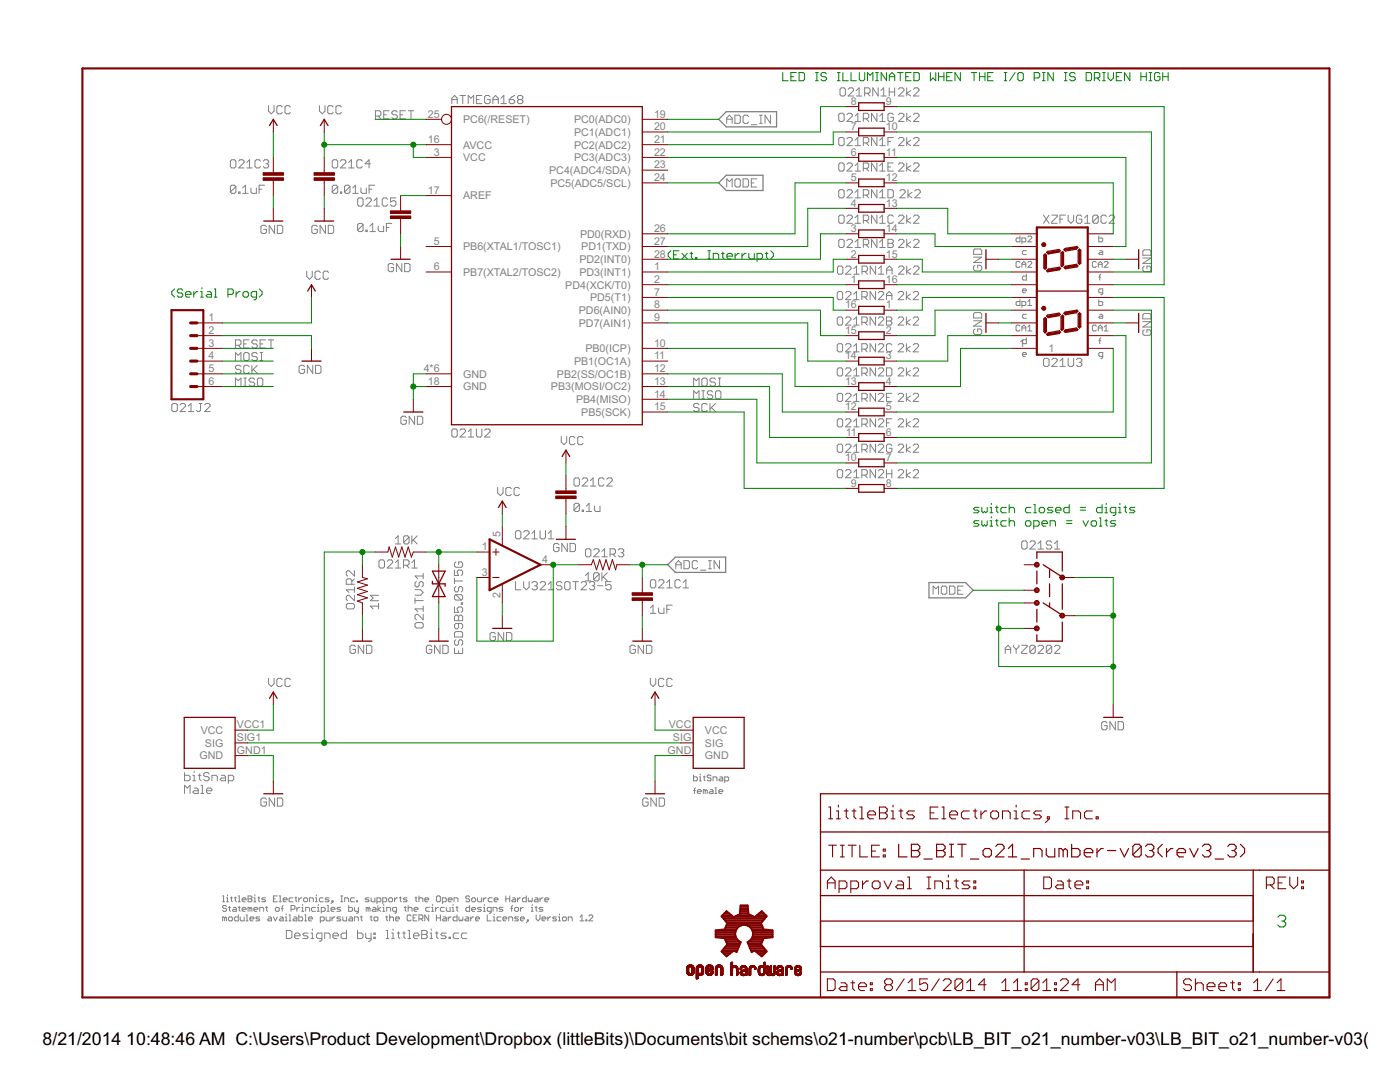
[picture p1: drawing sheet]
<svg xmlns="http://www.w3.org/2000/svg" width="279mm" height="216mm" viewBox="0 0 279 216" stroke-linecap="round" stroke-linejoin="round" font-family="sans-serif">
<defs><g id="words">
<g font-size="4">
<text x="8.5" y="208.5">8/21/2014</text>
<text x="25.2" y="208.5">10:48:46 AM C:\Users\Product Development\Dropbox (littleBits)\Documents\bit schems\o21-number\pcb\LB_BIT_o21_number-v03\LB_BIT_o21_number-v03(rev3_</text>
</g>
<g font-size="2.4" fill="#808080">
<text x="85.4" y="23.4">25</text>
<text x="130.5" y="23.4">19</text>
<text x="169.8" y="20.9">8</text>
<text x="176.8" y="20.9">9</text>
<text x="85.4" y="28.5">16</text>
<text x="92.4" y="29.6">AVCC</text>
<text x="92.4" y="24.6">PC6(/RESET)</text>
<text x="114.6" y="29.6">PC2(ADC2)</text>
<text x="114.6" y="27.1">PC1(ADC1)</text>
<text x="114.6" y="24.6">PC0(ADC0)</text>
<text x="130.5" y="28.5">21</text>
<text x="130.5" y="26">20</text>
<text x="169.8" y="26">7</text>
<text x="176.8" y="26">10</text>
<text x="86.6" y="31.1">3</text>
<text x="92.4" y="32.2">VCC</text>
<text x="109.6" y="34.7">PC4(ADC4/SDA)</text>
<text x="114.6" y="32.2">PC3(ADC3)</text>
<text x="130.5" y="33.6">23</text>
<text x="130.5" y="31.1">22</text>
<text x="169.8" y="31.1">6</text>
<text x="176.8" y="31.1">11</text>
<text x="85.4" y="38.7">17</text>
<text x="92.4" y="39.8">AREF</text>
<text x="109.8" y="37.3">PC5(ADC5/SCL)</text>
<text x="130.5" y="36.1">24</text>
<text x="169.8" y="41.2">4</text>
<text x="169.8" y="36.1">5</text>
<text x="176.8" y="41.2">13</text>
<text x="176.8" y="36.1">12</text>
<text x="115.8" y="47.4">PD0(RXD)</text>
<text x="130.5" y="46.3">26</text>
<text x="169.8" y="46.3">3</text>
<text x="176.8" y="46.3">14</text>
<text x="86.6" y="53.9">6</text>
<text x="86.6" y="48.8">5</text>
<text x="92.4" y="50">PB6(XTAL1/TOSC1)</text>
<text x="115.6" y="52.5">PD2(INT0)</text>
<text x="116" y="50">PD1(TXD)</text>
<text x="130.5" y="53.9">1</text>
<text x="130.5" y="51.4">28</text>
<text x="130.5" y="48.8">27</text>
<text x="169.8" y="51.4">2</text>
<text x="176.8" y="51.4">15</text>
<text x="92.4" y="55">PB7(XTAL2/TOSC2)</text>
<text x="112.8" y="57.6">PD4(XCK/T0)</text>
<text x="115.6" y="55">PD3(INT1)</text>
<text x="130.5" y="59">7</text>
<text x="130.5" y="56.5">2</text>
<text x="169.8" y="56.5">1</text>
<text x="176.8" y="56.5">16</text>
<text x="41.6" y="64.1">1</text>
<text x="115.5" y="65.2">PD7(AIN1)</text>
<text x="115.5" y="62.7">PD6(AIN0)</text>
<text x="117.8" y="60.1">PD5(T1)</text>
<text x="130.5" y="64.1">9</text>
<text x="130.5" y="61.5">8</text>
<text x="168.6" y="61.5">16</text>
<text x="176.8" y="61.5">1</text>
<text x="41.6" y="71.7">4</text>
<text x="41.6" y="69.2">3</text>
<text x="41.6" y="66.6">2</text>
<text x="116.8" y="70.3">PB0(ICP)</text>
<text x="130.5" y="71.7">11</text>
<text x="130.5" y="69.2">10</text>
<text x="168.6" y="66.6">15</text>
<text x="168.6" y="71.7">14</text>
<text x="176.8" y="66.6">2</text>
<text x="176.8" y="71.7">3</text>
<text x="203.4" y="69.2">1</text>
<text x="209.3" y="70.3">1</text>
<text x="41.6" y="76.8">6</text>
<text x="41.6" y="74.2">5</text>
<text x="84.6" y="74.2">4*6</text>
<text x="85.4" y="76.8">18</text>
<text x="92.4" y="77.9">GND</text>
<text x="92.4" y="75.4">GND</text>
<text x="110" y="77.9">PB3(MOSI/OC2)</text>
<text x="111.1" y="75.4">PB2(SS/OC1B)</text>
<text x="114.6" y="72.8">PB1(OC1A)</text>
<text x="130.5" y="76.8">13</text>
<text x="130.5" y="74.2">12</text>
<text x="168.6" y="76.8">13</text>
<text x="176.8" y="76.8">4</text>
<text x="115" y="80.4">PB4(MISO)</text>
<text x="116" y="83">PB5(SCK)</text>
<text x="130.5" y="81.9">15</text>
<text x="130.5" y="79.3">14</text>
<text x="168.6" y="81.9">12</text>
<text x="176.8" y="81.9">5</text>
<text x="168.8" y="86.9">11</text>
<text x="176.8" y="86.9">6</text>
<text x="168.6" y="92">10</text>
<text x="176.8" y="92">7</text>
<text x="169.8" y="97.1">9</text>
<text x="176.8" y="97.1">8</text>
<text x="99.9" y="107.3" transform="rotate(-90 99.9 107.3)">5</text>
<text x="96.2" y="109.8">1</text>
<text x="108.2" y="112.3">4</text>
<text x="96.2" y="114.9">3</text>
<text x="99.9" y="119.3" transform="rotate(-90 99.9 119.3)">2</text>
<text x="40.1" y="146.5">VCC</text>
<text x="40.9" y="149">SIG</text>
<text x="47.3" y="145.3">VCC1</text>
<text x="47.3" y="147.9">SIG1</text>
<text x="133.5" y="145.3">VCC</text>
<text x="134.3" y="147.9">SIG</text>
<text x="140.7" y="146.5">VCC</text>
<text x="140.7" y="149">SIG</text>
<text x="39.8" y="151.5">GND</text>
<text x="47.3" y="150.4">GND1</text>
<text x="133.2" y="150.4">GND</text>
<text x="140.7" y="151.5">GND</text>
</g>
</g></defs>
<g fill="none" stroke="#808080" stroke-width=".2">
<path d="M90.2 19.9h1M91.8 19h1.1M92.4 19v1.7M95.1 19.9h.5M96.2 19h-1.1v1.7h1.1M97.8 19.3l-.3-.3h-.5l-.3 .3v1.1l.3 .3h.5l.3-.3v-.5h-.5M98.4 19.9h1M100 19.6l.5-.6v1.7M101.6 19.9h.8l.3 .2v.3l-.3 .3h-.5l-.3-.3zM102.7 19l-.5 .3-.6 .6M103.5 19.9l-.2-.3v-.3l.2-.3h.6l.3 .3v.3l-.3 .3M103.5 19.9l-.2 .2v.3l.2 .3h.6l.3-.3v-.3l-.3-.2"/>
<path d="M103.5 19.9h.6M167.9 17.5h.5l.3 .3v1.1l-.3 .3h-.5l-.3-.3v-1.1zM169.3 17.8l.2-.3h.6l.2 .3v.3l-1 1.1h1M170.9 19.2h1.1M170.9 18.1l.5-.6v1.7M172.6 18.6h.8l.2-.2v-.6l-.2-.3h-.8v1.7M173.1 18.6l.5 .6M175.3 17.5v1.7l-1.1-1.7v1.7M175.8 19.2h1.1M175.8 18.1l.6-.6v1.7M177.5 17.5v1.7M177.5 18.4h1"/>
<path d="M178.5 17.5v1.7M179.3 17.8l.3-.3h.5l.3 .3v.3l-1.1 1.1h1.1M181 17.5v1.7M181.8 18.1l-.8 .5 .8 .6M182.3 17.8l.3-.3h.5l.3 .3v.3l-1.1 1.1h1.1M46.2 31.9h.6l.3 .3v1l-.3 .3h-.6l-.2-.3v-1zM47.1 37.2l-.3-.2h-.6l-.2 .2v1.1M47.1 37.2v1.1l-.3 .3h-.6l-.2-.3M47.1 37.2l-1.1 1.1M47.6 38.3h.3v.3h-.3zM47.6 32.2l.3-.3h.5l.3 .3v.2l-1.1 1.1h1.1M48.4 38.6h1.1"/>
<path d="M48.4 37.5l.6-.5v1.6M49.3 33.5h1M49.3 32.4l.5-.5v1.6M50.1 37.5v.8l.3 .3h.8v-1.1M51.7 37.8h.6M52 32.2l-.3-.3h-.5l-.3 .3v1l.3 .3h.5l.3-.3M52.5 32.2l.3-.3h.5l.3 .3v.2l-.3 .3M52.8 37h-1.1v1.6M53.1 32.7h.2M53.3 32.7l.3 .3v.2l-.3 .3h-.5l-.3-.3M53.6 21.1v1.1l.5 .5 .6-.5v-1.1M56.3 21.4l-.3-.3h-.5l-.3 .3v1l.3 .3h.5l.3-.3"/>
<path d="M58 21.4l-.3-.3h-.6l-.2 .3v1l.2 .3h.6l.3-.3M63.8 21.1v1.1l.5 .5 .6-.5v-1.1M66.5 21.4l-.3-.3h-.5l-.3 .3v1l.3 .3h.5l.3-.3M66.6 31.9h.5l.3 .3v1l-.3 .3h-.5l-.3-.3v-1zM67.4 37.2l-.3-.2h-.5l-.3 .2v1.1M67.4 37.2v1.1l-.3 .3h-.5l-.3-.3M67.4 37.2l-1.1 1.1M67.9 38.3h.3v.3h-.3zM67.9 32.2l.3-.3h.5l.3 .3v.2l-1.1 1.1h1.1M68.1 21.4l-.3-.3h-.5l-.3 .3v1l.3 .3h.5l.3-.3M69.6 33.5h1.1M69.6 32.4l.5-.5v1.6"/>
<path d="M69.8 37.2l-.2-.2h-.6l-.3 .2v1.1M69.8 37.2v1.1l-.2 .3h-.6l-.3-.3M69.8 37.2l-1.1 1.1M70.4 38.6h1.1M70.4 37.5l.5-.5v1.6M71.4 39.8l.2-.3h.6l.3 .3v1.1l-.3 .2h-.6l-.2-.2zM72 37.5v.8l.3 .3h.8v-1.1M72.3 32.2l-.3-.3h-.5l-.3 .3v1l.3 .3h.5l.3-.3M73 39.8l.3-.3h.5l.3 .3v.2l-1.1 1.1h1.1M73.7 37.8h.5M73.9 32.7h-1l.8-.8v1.6M74.8 37h-1.1v1.6"/>
<path d="M74.9 23.2h.9l.2-.3v-.5l-.2-.3h-.9v1.6M75.5 23.2l.5 .5M76.6 22.9h.5M77.4 39.8l-.3-.3h-.5l-.3 .3v1.1l.3 .2h.5l.3-.2M77.7 22.1h-1.1v1.6h1.1M79 39.5h-1.1v.8l.6-.3h.2l.3 .3v.6l-.3 .2h-.5l-.3-.2M79.3 22.4l-.3-.3h-.5l-.3 .3v.2l.3 .3h.5l.3 .3v.3l-.3 .2h-.5l-.3-.2M79.8 22.9h.6M80.9 22.1h-1.1v1.6h1.1M81.5 22.1h1.1M82 22.1v1.6M90.2 20.7v-1.1l.5-.6 .5 .6v1.1"/>
<path d="M93.5 20.7v-1.7l.5 .6 .5-.6v1.7M98.4 20.7v-1.1l.5-.6 .5 .6v1.1M100 20.7h1.1M145 24.6v-1.1l.6-.5 .5 .5v1.1M145 37.3v-1.6l.6 .5 .5-.5v1.6M145 23.8h1.1M146.7 23h.8l.2 .3v1l-.2 .3h-.8zM146.9 35.7h.6l.2 .3v1l-.2 .3h-.6l-.2-.3v-1zM148.3 35.7h.8l.3 .3v1l-.3 .3h-.8zM149.4 23.3l-.3-.3h-.5l-.3 .3v1l.3 .3h.5l.3-.3M149.9 24.9h1.1M149.9 36.5h.6"/>
<path d="M151 35.7h-1.1v1.6h1.1M151.6 24.6h.5M151.6 23h.5M151.8 23v1.6M153.8 23v1.6l-1.1-1.6v1.6M167.6 22.6h.6l.3 .3v1.1l-.3 .2h-.6l-.2-.2v-1.1zM167.6 37.8h.6l.3 .3v1.1l-.3 .3h-.6l-.2-.3v-1.1zM167.6 32.5h.6l.3 .3v1.1l-.3 .2h-.6l-.2-.2v-1.1zM167.6 27.4h.6l.3 .3v1.1l-.3 .3h-.6l-.2-.3v-1.1zM169 38.1l.3-.3h.5l.3 .3v.3l-1.1 1.1h1.1M169 32.8l.3-.3h.5l.3 .3v.3l-1.1 1h1.1M169 27.7l.3-.3h.5l.3 .3v.3l-1.1 1.1h1.1"/>
<path d="M169 22.9l.3-.3h.5l.3 .3v.3l-1.1 1h1.1M170.6 39.5h1.1M170.6 34.1h1.1M170.6 29.1h1.1M170.6 24.2h1.1M170.6 38.4l.6-.6v1.7M170.6 23.2l.6-.6v1.6M170.6 28l.6-.6v1.7M170.6 33.1l.6-.6v1.6M172.3 38.9h.8l.3-.2v-.6l-.3-.3h-.8v1.7M172.3 33.6h.8l.3-.3v-.5l-.3-.3h-.8v1.6M172.3 28.5h.8l.3-.3v-.5l-.3-.3h-.8v1.7"/>
<path d="M172.3 23.7h.8l.3-.3v-.5l-.3-.3h-.8v1.6M172.8 38.9l.6 .6M172.8 33.6l.6 .5M172.8 28.5l.6 .6M172.8 23.7l.6 .5M175 22.6v1.6l-1.1-1.6v1.6M175 27.4v1.7l-1.1-1.7v1.7M175 32.5v1.6l-1.1-1.6v1.6M175 37.8v1.7l-1.1-1.7v1.7M175.6 23.2l.5-.6v1.6M175.6 39.5h1.1M175.6 34.1h1.1"/>
<path d="M175.6 29.1h1.1M175.6 24.2h1.1M175.6 28l.5-.6v1.7M175.6 33.1l.5-.6v1.6M175.6 38.4l.5-.6v1.7M177.2 37.8h.8l.3 .3v1.1l-.3 .3h-.8zM177.2 33.3h.5M177.2 28.2h.5M178.3 22.9l-.3-.3h-.5l-.3 .3v1.1l.3 .2h.5l.3-.2v-.6h-.6M178.3 32.5h-1.1v1.6h1.1M178.3 27.4h-1.1v1.7M179.3 32.8l.3-.3h.5l.3 .3v.3l-1.1 1h1.1"/>
<path d="M179.3 22.9l.3-.3h.5l.3 .3v.3l-1.1 1h1.1M179.3 27.7l.3-.3h.5l.3 .3v.3l-1.1 1.1h1.1M179.6 38.1l.2-.3h.6l.3 .3v.3l-1.1 1.1h1.1M181 22.6v1.6M181 27.4v1.7M181 32.5v1.6M181.2 37.8v1.7M181.8 33.1l-.8 .5 .8 .5M181.8 28l-.8 .5 .8 .6M181.8 23.2l-.8 .5 .8 .5M182 38.4l-.8 .5 .8 .6M182.3 22.9l.3-.3h.5l.3 .3v.3l-1.1 1h1.1"/>
<path d="M182.3 27.7l.3-.3h.5l.3 .3v.3l-1.1 1.1h1.1M182.3 32.8l.3-.3h.5l.3 .3v.3l-1.1 1h1.1M182.6 38.1l.2-.3h.6l.3 .3v.3l-1.1 1.1h1.1M53.2 45.2l-.3-.2h-.6l-.2 .2v1.1l.2 .3h.6l.3-.3v-.5h-.6M54.8 45v1.6l-1.1-1.6v1.6M55.4 45h.8l.2 .2v1.1l-.2 .3h-.8zM61.2 54.1v1.1l.6 .5 .5-.5v-1.1M63.3 45.2l-.2-.2h-.6l-.3 .2v1.1l.3 .3h.6l.2-.3v-.5h-.5M63.9 54.4l-.2-.3h-.6l-.2 .3v1.1l.2 .2h.6l.2-.2M65 45v1.6l-1.1-1.6v1.6M65.5 45h.8l.3 .2v1.1l-.3 .3h-.8zM65.6 54.4l-.3-.3h-.5l-.3 .3v1.1l.3 .2h.5l.3-.2"/>
<path d="M72.5 44.9v1l-.3 .3h-.6l-.2-.3M72.5 44.9l-.3-.3h-.6l-.2 .3v1M72.5 44.9l-1.1 1M73 45.9h.3v.3h-.3zM73.8 46.2h1.1M73.8 45.1l.6-.5v1.6M74.7 41.1h1M74.7 40l.5-.5v1.6M75.5 45.1v.8l.2 .3h.9v-1.1M77.1 45.4h.6M78.2 44.6h-1.1v1.6M78.5 52.9l-.2-.3h-.6l-.2 .3v1l.2 .3h.6l.2-.3v-.5h-.5"/>
<path d="M80.2 52.6v1.6l-1.1-1.6v1.6M80.8 52.6h.8l.2 .3v1l-.2 .3h-.8zM167.1 58.4l.3-.2h.5l.3 .2v1.1l-.3 .3h-.5l-.3-.3zM167.4 53.1h.5l.3 .3v1l-.3 .3h-.5l-.3-.3v-1zM167.6 47.8h.6l.3 .2v1.1l-.3 .3h-.6l-.2-.3v-1.1zM167.6 42.9h.6l.3 .3v1.1l-.3 .3h-.6l-.2-.3v-1.1zM168.7 58.4l.3-.2h.5l.3 .2v.3l-1.1 1.1h1.1M168.8 53.4l.2-.3h.6l.2 .3v.2l-1 1.1h1M169 48l.3-.2h.5l.3 .2v.3l-1.1 1.1h1.1M169 43.2l.3-.3h.5l.3 .3v.3l-1.1 1.1h1.1M170.4 59.8h1M170.4 58.7l.5-.5v1.6"/>
<path d="M170.4 54.7h1.1M170.4 53.6l.5-.5v1.6M170.6 49.4h1.1M170.6 44.6h1.1M170.6 48.3l.6-.5v1.6M170.6 43.5l.6-.6v1.7M172 59.2h.8l.3-.2v-.6l-.3-.2h-.8v1.6M172 54.2h.8l.3-.3v-.5l-.3-.3h-.8v1.6M172.3 48.8h.8l.3-.2v-.6l-.3-.2h-.8v1.6M172.3 44h.8l.3-.3v-.5l-.3-.3h-.8v1.7M172.6 59.2l.5 .6M172.6 54.2l.5 .5"/>
<path d="M172.8 48.8l.6 .6M172.8 44l.6 .6M174.7 58.2v1.6l-1-1.6v1.6M174.8 53.1v1.6l-1.1-1.6v1.6M175 42.9v1.7l-1.1-1.7v1.7M175 47.8v1.6l-1.1-1.6v1.6M175.3 58.4l.3-.2h.5l.3 .2v.3l-1.1 1.1h1.1M175.3 54.7h1.1M175.3 53.6l.6-.5v1.6M175.6 49.4h1.1M175.6 44.6h1.1M175.6 48.3l.5-.5v1.6"/>
<path d="M175.6 43.5l.5-.6v1.7M176.9 59.8v-1.1l.6-.5 .5 .5v1.1M176.9 59h1.1M177 54.7v-1.1l.5-.5 .5 .5v1.1M177 53.9h1M177.2 47.8h.8l.3 .2v.3l-.3 .3 .3 .2v.3l-.3 .3h-.8zM177.2 48.6h.8M178.3 43.2l-.3-.3h-.5l-.3 .3v1.1l.3 .3h.5l.3-.3M179.2 58.4l.3-.2h.6l.2 .2v.3l-1.1 1.1h1.1M179.3 53.4l.3-.3h.5l.3 .3v.2l-1.1 1.1h1.1M179.3 43.2l.3-.3h.5l.3 .3v.3l-1.1 1.1h1.1M179.3 48l.3-.2h.5l.3 .2v.3l-1.1 1.1h1.1"/>
<path d="M180.9 58.2v1.6M181 42.9v1.7M181 47.8v1.6M181 53.1v1.6M181.7 58.7l-.8 .5 .8 .6M181.8 53.6l-.8 .6 .8 .5M181.8 48.3l-.8 .5 .8 .6M181.8 43.5l-.8 .5 .8 .6M182.2 58.4l.3-.2h.6l.2 .2v.3l-1.1 1.1h1.1M182.3 53.4l.3-.3h.5l.3 .3v.2l-1.1 1.1h1.1M182.3 43.2l.3-.3h.5l.3 .3v.3l-1.1 1.1h1.1M182.3 48l.3-.2h.5l.3 .2v.3l-1.1 1.1h1.1"/>
<path d="M194.3 51.3h1.6l-1.6 1.1h1.6M194.6 52.9l-.3 .3v.6l.3 .2h1l.3-.2v-.6l-.3-.3h-.5v.6M194.6 49.7h1l.3 .3v.8h-1.6v-.8zM203.6 52.4l-.2-.2h-.4l-.2 .2v.7l.2 .2h.4l.2-.2M203.6 47.1v1.2h-.6l-.2-.2v-.4l.2-.2h.6M203.6 59.8v1.2h-.6l-.2-.2v-.4l.2-.2h.6M203.9 48.3h.6l.2-.2v-.4l-.2-.2h-.6v1.1M203.9 53.3v-.7l.4-.4 .4 .4v.7M203.9 52.7h.8M204 58h.8l-.2-.4h-.4l-.2 .2v.4l.2 .2h.4M204.8 50h-.6l-.2 .2v.4l.2 .2h.6M204.8 54.7v1.2h-.6l-.2-.2v-.4l.2-.2h.6"/>
<path d="M205.1 52.4l.2-.2h.4l.2 .2v.2l-.8 .7h.8M205.1 47.3l.2-.2h.4l.2 .2v.2l-.8 .8h.8M208.3 42.9l1.1 1.7M209.4 42.9l-1.1 1.7M209.9 42.9h1.1v.3l-1.1 1.1v.3h1.1M211.5 43.7h.6M212.6 42.9h-1.1v1.7M213.2 42.9v1.1l.5 .6 .6-.6v-1.1M215.9 43.2l-.3-.3h-.5l-.3 .3v1.1l.3 .3h.5l.3-.3v-.6h-.6M216.5 44.6h1M216.5 43.5l.5-.6v1.7M218.8 52.4l-.2-.2h-.4l-.2 .2v.7l.2 .2h.4l.2-.2"/>
<path d="M219.2 43.2v1.1l-.3 .3h-.5l-.3-.3M219.2 43.2l-.3-.3h-.5l-.3 .3v1.1M219.2 53.3v-.7l.4-.4 .4 .4v.7M219.2 43.2l-1.1 1.1M219.2 52.7h.8M219.3 59.8v1.2h.6l.2-.2v-.4l-.2-.2h-.6M219.3 47.1v1.2h.6l.2-.2v-.4l-.2-.2h-.6M219.3 55.3h.4M219.5 50h.4l.2 .2v.6h-.6l-.2-.2 .2-.2h.6M219.7 54.7l-.2 .2v1M220.1 58.4h-.6l-.2-.2v-.4l.2-.2h.6v1l-.4 .2M220.4 52.4l.2-.2h.3l.2 .2v.2l-.7 .7h.7"/>
<path d="M220.8 43.2l-.3-.3h-.5l-.3 .3v1.1l.3 .3h.5l.3-.3M221.4 43.2l.2-.3h.6l.2 .3v.3l-1 1.1h1M228.1 51.5h1.6l-1.6 1.1h1.6M228.3 53.1l-.2 .3v.5l.2 .3h1.1l.3-.3v-.5l-.3-.3h-.5v.6M228.3 49.8h1.1l.3 .3v.8h-1.6v-.8zM47 68.9h.8l.3-.3v-.5l-.3-.3h-.8v1.6M47 72v-1.6l.5 .5 .6-.5v1.6M47 77v-1.6l.5 .6 .6-.6v1.6M47.5 68.9l.6 .5M48.1 73.2l-.3-.3h-.5l-.3 .3v.2l.3 .3h.5l.3 .3v.3l-.3 .2h-.5l-.3-.2M48.6 68.6h.6M48.6 70.6l.3-.2h.5l.3 .2v1.1l-.3 .3h-.5l-.3-.3z"/>
<path d="M48.6 75.4h.6M48.6 77h.6M48.9 75.4v1.6M49.7 73.2l-.3-.3h-.5l-.3 .3v1.1l.3 .2h.5l.3-.2M49.7 67.8h-1.1v1.6h1.1M50.3 72.9v1.6M50.5 73.7l.9 .8M50.8 75.7l-.3-.3h-.5l-.3 .3v.3l.3 .2h.5l.3 .3v.3l-.3 .2h-.5l-.3-.2M51.4 68.1l-.3-.3h-.6l-.2 .3v.2l.2 .3h.6l.3 .3v.3l-.3 .2h-.6l-.2-.2M51.4 70.6l-.3-.2h-.6l-.2 .2v.3l.2 .3h.6l.3 .2v.3l-.3 .3h-.6l-.2-.3M51.4 72.9l-1.1 1.1M51.6 75.4h.6l.3 .3v1.1l-.3 .2h-.6l-.2-.2v-1.1z"/>
<path d="M51.9 68.6h.6M51.9 70.4h.6M51.9 72h.6M52.2 70.4v1.6M53 67.8h-1.1v1.6h1.1M53.6 67.8h1M54.1 67.8v1.6M60.8 73.2l-.3-.3h-.5l-.3 .3v1.1l.3 .2h.5l.3-.2v-.6h-.6M62.4 72.9v1.6l-1.1-1.6v1.6M63 72.9h.8l.3 .3v1.1l-.3 .2h-.8zM138.4 77v-1.6l.6 .6 .5-.6v1.6M138.4 79.6v-1.6l.6 .5 .5-.5v1.6"/>
<path d="M140.1 75.7l.2-.3h.6l.2 .3v1.1l-.2 .2h-.6l-.2-.2zM140.1 79.6h.5M140.1 78h.5M140.3 78v1.6M142.2 78.2l-.2-.2h-.6l-.2 .2v.3l.2 .3h.6l.2 .3v.2l-.2 .3h-.6l-.2-.3M142.8 78.2l.3-.2h.5l.3 .2v1.1l-.3 .3h-.5l-.3-.3zM142.8 75.7l-.3-.3h-.5l-.3 .3v.3l.3 .2h.5l.3 .3v.3l-.3 .2h-.5l-.3-.2M143.3 75.4h.6M143.3 77h.6M143.6 75.4v1.6M167.1 63.5l.3-.3h.5l.3 .3v1.1l-.3 .3h-.5l-.3-.3zM167.1 68.8l.3-.2h.5l.3 .2v1.1l-.3 .3h-.5l-.3-.3z"/>
<path d="M167.1 73.7l.3-.3h.5l.3 .3v1.1l-.3 .2h-.5l-.3-.2zM167.1 78.7l.3-.2h.5l.3 .2v1.1l-.3 .3h-.5l-.3-.3zM168.7 63.5l.3-.3h.5l.3 .3v.3l-1.1 1.1h1.1M168.7 68.8l.3-.2h.5l.3 .2v.3l-1.1 1.1h1.1M168.7 73.7l.3-.3h.5l.3 .3v.2l-1.1 1.1h1.1M168.7 78.7l.3-.2h.5l.3 .2v.3l-1.1 1.1h1.1M170.4 64.9h1M170.4 70.2h1M170.4 75h1M170.4 63.8l.5-.6v1.7M170.4 69.1l.5-.5v1.6M170.4 73.9l.5-.5v1.6"/>
<path d="M170.4 79l.5-.5v1.6M172 64.3h.8l.3-.2v-.6l-.3-.3h-.8v1.7M172 69.7h.8l.3-.3v-.6l-.3-.2h-.8v1.6M172 74.5h.8l.3-.3v-.5l-.3-.3h-.8v1.6M172 79.6h.8l.3-.3v-.6l-.3-.2h-.8v1.6M172.6 64.3l.5 .6M172.6 69.7l.5 .5M172.6 74.5l.5 .5M172.6 79.6l.5 .5M174.7 63.2v1.7l-1-1.7v1.7M174.7 68.6v1.6l-1-1.6v1.6M174.7 73.4v1.6l-1-1.6v1.6"/>
<path d="M174.7 78.5v1.6l-1-1.6v1.6M175.3 63.5l.3-.3h.5l.3 .3v.3l-1.1 1.1h1.1M175.3 68.8l.3-.2h.5l.3 .2v.3l-1.1 1.1h1.1M175.3 73.7l.3-.3h.5l.3 .3v.2l-1.1 1.1h1.1M175.3 78.7l.3-.2h.5l.3 .2v.3l-1.1 1.1h1.1M176.9 63.2h.8l.3 .3v.3l-.3 .3 .3 .2v.3l-.3 .3h-.8zM176.9 73.4h.8l.3 .3v1.1l-.3 .2h-.8zM176.9 64.1h.8M176.9 79.3h.6M178 68.8l-.3-.2h-.5l-.3 .2v1.1l.3 .3h.5l.3-.3M178 78.5h-1.1v1.6h1.1M179.2 63.5l.3-.3h.6l.2 .3v.3l-1.1 1.1h1.1"/>
<path d="M179.2 68.8l.3-.2h.6l.2 .2v.3l-1.1 1.1h1.1M179.2 73.7l.3-.3h.6l.2 .3v.2l-1.1 1.1h1.1M179.2 78.7l.3-.2h.6l.2 .2v.3l-1.1 1.1h1.1M180.9 63.2v1.7M180.9 68.6v1.6M180.9 73.4v1.6M180.9 78.5v1.6M181.7 63.8l-.8 .5 .8 .6M181.7 69.1l-.8 .6 .8 .5M181.7 73.9l-.8 .6 .8 .5M181.7 79l-.8 .6 .8 .5M182.2 63.5l.3-.3h.6l.2 .3v.3l-1.1 1.1h1.1"/>
<path d="M182.2 68.8l.3-.2h.6l.2 .2v.3l-1.1 1.1h1.1M182.2 73.7l.3-.3h.6l.2 .3v.2l-1.1 1.1h1.1M182.2 78.7l.3-.2h.6l.2 .2v.3l-1.1 1.1h1.1M194.3 62.6l.3-.2h1l.3 .2v.9h-1.6zM194.3 64h1.6l-1.6 1.1h1.6M194.6 65.6l-.3 .3v.6l.3 .2h1l.3-.2v-.6l-.3-.3h-.5v.6M203.6 65.1l-.2-.2h-.4l-.2 .2v.7l.2 .2h.4l.2-.2M203.9 61h.6l.2-.2v-.4l-.2-.2h-.6v1.1M203.9 65.4h.8M203.9 66v-.7l.4-.4 .4 .4v.7M204 70.7h.8l-.2-.4h-.4l-.2 .2v.4l.2 .2h.4M204.8 67.4v1.2h-.6l-.2-.2v-.4l.2-.2h.6"/>
<path d="M204.8 62.7h-.6l-.2 .2v.4l.2 .2h.6M205.1 60.2l.4-.4v1.2M205.1 65.3l.4-.4v1.1M205.1 66h.8M205.1 61h.8M208.3 71.8l.2-.3h.6l.3 .3v1.1l-.3 .2h-.6l-.2-.2zM209.9 71.8l.3-.3h.5l.3 .3v.2l-1.1 1.1h1.1M211.5 73.1h1.1M211.5 72l.6-.5v1.6M213.2 71.5v1.4l.2 .2h.6l.3-.2v-1.4M214.8 71.8l.3-.3h.5l.3 .3v.2l-.3 .3M215.3 72.3h.3"/>
<path d="M215.6 72.3l.3 .3v.3l-.3 .2h-.5l-.3-.2M218.8 65.1l-.2-.2h-.4l-.2 .2v.7l.2 .2h.4l.2-.2M219.2 66v-.7l.4-.4 .4 .4v.7M219.2 65.4h.8M219.3 68h.4M219.5 62.7h.4l.2 .2v.6h-.6l-.2-.2 .2-.2h.6M219.7 67.4l-.2 .2v1M220.1 71.1h-.6l-.2-.2v-.4l.2-.2h.6v1l-.4 .2M220.4 66h.7M220.4 65.3l.3-.4v1.1M228.1 62.8l.2-.3h1.1l.3 .3v.8h-1.6zM228.1 64.2h1.6l-1.6 1.1h1.6"/>
<path d="M228.3 65.8l-.2 .3v.5l.2 .3h1.1l.3-.3v-.5l-.3-.3h-.5v.6M34.3 80.8l.3-.3h.5l.3 .3v1.1l-.3 .2h-.5l-.3-.2zM35.9 80.8l.3-.3h.5l.3 .3v.2l-1.1 1.1h1.1M37.6 82.1h1.1M37.6 81l.5-.5v1.6M39.8 80.5h.5M40 80.5v1.4l-.2 .2h-.3l-.3-.2M40.9 80.8l.2-.3h.6l.2 .3v.2l-1 1.1h1M81.1 83.3l-.3-.2h-.5l-.3 .2v1.1l.3 .3h.5l.3-.3v-.5h-.5M82.7 83.1v1.6l-1-1.6v1.6M83.3 83.1h.8l.3 .2v1.1l-.3 .3h-.8zM90.2 85.9l.2-.3h.6l.2 .3v1.1l-.2 .2h-.6l-.2-.2z"/>
<path d="M91.8 85.9l.3-.3h.5l.3 .3v.2l-1.1 1.1h1.1M93.5 87.2h1M93.5 86.1l.5-.5v1.6M95.1 85.6v1.4l.3 .2h.5l.3-.2v-1.4M96.7 85.9l.3-.3h.5l.3 .3v.2l-1.1 1.1h1.1M99.3 97.3v1.1l.6 .5 .5-.5v-1.1M102 97.5l-.2-.2h-.6l-.3 .2v1.1l.3 .3h.6l.2-.3M103.7 97.5l-.3-.2h-.5l-.3 .2v1.1l.3 .3h.5l.3-.3M112 87.1v1.1l.6 .5 .5-.5v-1.1M114.7 87.4l-.2-.3h-.6l-.3 .3v1.1l.3 .2h.6l.2-.2M114.8 95.4h.6l.2 .2v1.1l-.2 .3h-.6l-.2-.3v-1.1zM116.2 95.6l.3-.2h.5l.3 .2v.3l-1.1 1.1h1.1"/>
<path d="M116.4 87.4l-.3-.3h-.6l-.2 .3v1.1l.2 .2h.6l.3-.2M117.8 97h1.1M117.8 95.9l.6-.5v1.6M120.5 95.6l-.2-.2h-.6l-.2 .2v1.1l.2 .3h.6l.2-.3M121.1 95.6l.3-.2h.5l.3 .2v.3l-1.1 1.1h1.1M139.5 80.8l-.3-.3h-.5l-.3 .3v.2l.3 .3h.5l.3 .3v.3l-.3 .2h-.5l-.3-.2M141.1 80.8l-.2-.3h-.6l-.2 .3v1.1l.2 .2h.6l.2-.2M141.7 80.5v1.6M142 81.3l.8 .8M142.8 80.5l-1.1 1.1M167.1 83.8l.3-.2h.5l.3 .2v1.1l-.3 .3h-.5l-.3-.3zM167.1 88.9l.3-.3h.5l.3 .3v1.1l-.3 .3h-.5l-.3-.3z"/>
<path d="M167.1 94l.3-.3h.5l.3 .3v1.1l-.3 .2h-.5l-.3-.2zM168.7 94l.3-.3h.5l.3 .3v.3l-1.1 1h1.1M168.7 83.8l.3-.2h.5l.3 .2v.3l-1.1 1.1h1.1M168.7 88.9l.3-.3h.5l.3 .3v.3l-1.1 1.1h1.1M170.4 89.2l.5-.6v1.7M170.4 80.1h1M170.4 85.2h1M170.4 90.3h1M170.4 95.3h1M170.4 84.1l.5-.5v1.6M170.4 94.3l.5-.6v1.6M172 84.6h.8l.3-.2v-.6l-.3-.2h-.8v1.6"/>
<path d="M172 89.7h.8l.3-.2v-.6l-.3-.3h-.8v1.7M172 94.8h.8l.3-.3v-.5l-.3-.3h-.8v1.6M172.6 84.6l.5 .6M172.6 89.7l.5 .6M172.6 94.8l.5 .5M174.7 83.6v1.6l-1-1.6v1.6M174.7 88.6v1.7l-1-1.7v1.7M174.7 93.7v1.6l-1-1.6v1.6M175.3 88.9l.3-.3h.5l.3 .3v.3l-1.1 1.1h1.1M175.3 83.8l.3-.2h.5l.3 .2v.3l-1.1 1.1h1.1M175.3 94l.3-.3h.5l.3 .3v.3l-1.1 1h1.1M176.9 93.7v1.6"/>
<path d="M176.9 84.4h.6M176.9 94.5h1.1M178 83.6h-1.1v1.6M178 88.9l-.3-.3h-.5l-.3 .3v1.1l.3 .3h.5l.3-.3v-.5h-.5M178 93.7v1.6M179.2 83.8l.3-.2h.6l.2 .2v.3l-1.1 1.1h1.1M179.2 88.9l.3-.3h.6l.2 .3v.3l-1.1 1.1h1.1M179.2 94l.3-.3h.6l.2 .3v.3l-1.1 1h1.1M180.9 83.6v1.6M180.9 88.6v1.7M180.9 93.7v1.6M181.7 84.1l-.8 .5 .8 .6"/>
<path d="M181.7 89.2l-.8 .5 .8 .6M181.7 94.3l-.8 .5 .8 .5M182.2 83.8l.3-.2h.6l.2 .2v.3l-1.1 1.1h1.1M182.2 88.9l.3-.3h.6l.2 .3v.3l-1.1 1.1h1.1M182.2 94l.3-.3h.6l.2 .3v.3l-1.1 1h1.1M70.2 116.6v-.8l-.3-.3h-.5l-.3 .3v.8h1.6M70.7 113.9v1.1l-1-1.1h-.3l-.3 .2v.6l.3 .3M70.7 117.1v1.1M70.7 118.8v1.1l-1-1.1h-.3l-.3 .2v.6l.3 .3M70.7 117.7h-1.6l.6 .5M70.7 115.5l-.5 .5M75.5 118.8h-1.6l.6 .5-.6 .6h1.6"/>
<path d="M75.6 112l.3-.3h.6l.2 .3v1.1l-.2 .2h-.6l-.3-.2zM77.3 112l.3-.3h.5l.3 .3v.3l-1.1 1h1.1M78.9 112.3l.6-.6v1.6M78.9 107.5l.6-.6v1.6M78.9 108.5h1.1M78.9 113.3h1.1M80.5 112.8h.9l.2-.3v-.5l-.2-.3h-.9v1.6M81.1 112.8l.5 .5M81.6 107.2v1.1l-.2 .2h-.6l-.3-.2M81.6 107.2l-.2-.3h-.6l-.3 .3v1.1M81.6 107.2l-1.1 1.1M82.2 106.9v1.6"/>
<path d="M82.2 112.3l.5-.6v1.6M82.2 113.3h1.1M82.5 107.7l.8 .8M82.8 119.8h1.7M82.8 119.3v1.1M82.8 117.7h1.1l.6 .5-.6 .6h-1.1M83.1 116l-.3 .3v.6l.3 .2h.3l.3-.2v-.6l.2-.3h.3l.3 .3v.6l-.3 .2M83.3 106.9l-1.1 1.1M84.5 114.4v1.1M84.5 114.9h-1.7l.6 .6M90.7 113.7v1.1h.8l-.3-.5v-.3l.3-.3h.6l.2 .3v.6l-.2 .2M90.7 115.4v1.1"/>
<path d="M90.7 115.9h1.6M91 112.1l-.3 .3v.5l.3 .3h1.1l.2-.3v-.5l-.2-.3h-.6v.5M91 117l-.3 .3v.5l.3 .3h.2l.3-.3v-.5l.3-.3h.3l.2 .3v.5l-.2 .3M91 118.7h1.1l.2 .2v.6l-.2 .2M91 118.7l-.3 .2v.6l.3 .2h1.1M91 118.7l1.1 1M102.9 116.1v1.6h1M103.1 105.9h.6l.2 .3v1.1l-.2 .2h-.6l-.2-.2v-1.1zM104.5 116.1v1l.6 .6 .5-.6v-1M104.5 106.2l.3-.3h.5l.3 .3v.2l-1.1 1.1h1.1M106.2 116.3l.2-.2h.6l.2 .2v.3l-.2 .3M106.2 107.5h1"/>
<path d="M106.2 106.4l.5-.5v1.6M106.7 116.9h.3M107 116.9l.2 .2v.3l-.2 .3h-.6l-.2-.3M107.8 105.9v1.4l.3 .2h.5l.3-.2v-1.4M107.8 116.3l.3-.2h.5l.3 .2v.3l-1.1 1.1h1.1M109.4 117.7h1.1M109.4 116.6l.6-.5v1.6M109.4 106.4l.6-.5v1.6M109.4 107.5h1.1M111.6 108.7l-.3-.3h-.5l-.3 .3v1.1l.3 .3h.5l.3-.3v-.5h-.6M112.1 116.3l-.2-.2h-.6l-.2 .2v.3l.2 .3h.6l.2 .2v.3l-.2 .3h-.6l-.2-.3M112.7 116.3l.3-.2h.5l.3 .2v1.1l-.3 .3h-.5l-.3-.3z"/>
<path d="M113.2 108.4v1.7l-1.1-1.7v1.7M113.8 108.4h.8l.3 .3v1.1l-.3 .3h-.8zM114.3 116.1h1.1M114.9 116.1v1.6M115.6 100.7l-.2-.3h-.6l-.2 .3v1.1M115.6 100.7v1.1l-.2 .3h-.6l-.2-.3M115.6 100.7l-1 1.1M116 116.3l.2-.2h.6l.3 .2v.3l-1.1 1.1h1.1M116.2 101.8h.3v.3h-.3zM116.8 114.8l.6-.5v1.6M116.8 115.9h1.1M116.8 109.7l.3-.2h.5l.3 .2v1.1l-.3 .3h-.5l-.3-.3z"/>
<path d="M117 102.1h1.1M117 101l.6-.6v1.7M117.6 116.3l.3-.2h.5l.3 .2v.3l-.3 .3M118.2 116.9h.2M118.4 116.9l.3 .2v.3l-.3 .3h-.5l-.3-.3M118.5 109.7l.2-.2h.6l.3 .2v.3l-1.1 1.1h1.1M118.6 101v.8l.3 .3h.8v-1.1M119.2 116.9h1.1M119.6 114.6v1l-.3 .3h-.6l-.2-.3M119.6 114.6l-.3-.3h-.6l-.2 .3v1M119.6 114.6l-1.1 1M120.1 114.3v1.6"/>
<path d="M120.1 111.1h1.1M120.1 110l.5-.5v1.6M120.4 115.1l.8 .8M121.2 114.3l-1.1 1.1M121.8 110.6h.8l.2-.3v-.6l-.2-.2h-.8v1.6M122 116.1h-1.1v.8l.5-.3h.3l.3 .3v.5l-.3 .3h-.5l-.3-.3M122.3 110.6l.5 .5M123.4 109.7l.3-.2h.5l.3 .2v.3l-.3 .3M123.9 110.3h.3M124.2 110.3l.3 .3v.2l-.3 .3h-.5l-.3-.3M129.8 116l.3-.3h.5l.3 .3v1l-.3 .3h-.5l-.3-.3zM131.4 116l.3-.3h.5l.3 .3v.2l-1.1 1.1h1.1"/>
<path d="M133.1 117.3h1.1M133.1 116.2l.5-.5v1.6M134.9 113.5v-1.1l.5-.5 .6 .5v1.1M134.9 112.7h1.1M135.8 116l-.3-.3h-.5l-.3 .3v1l.3 .3h.5l.3-.3M136.3 117.3h1.1M136.3 116.2l.6-.5v1.6M136.5 111.9h.8l.3 .2v1.1l-.3 .3h-.8zM139.2 112.1l-.2-.2h-.6l-.2 .2v1.1l.2 .3h.6l.2-.3M139.8 113.8h1.1M141.4 113.5h.6M141.4 111.9h.6"/>
<path d="M141.7 111.9v1.6M143.6 111.9v1.6l-1.1-1.6v1.6M186.2 118.6v-1.7l.6 .6 .5-.6v1.7M188.1 116.9h.6l.3 .3v1.1l-.3 .3h-.6l-.2-.3v-1.1zM189.5 116.9h.8l.3 .3v1.1l-.3 .3h-.8zM191.1 117.8h.6M192.2 116.9h-1.1v1.7h1.1M204.2 107.9h.5l.3 .3v1.1l-.3 .3h-.5l-.3-.3v-1.1zM205.5 108.2l.3-.3h.5l.3 .3v.3l-1.1 1.1h1.1M207.2 109.6h1.1M207.2 108.5l.5-.6v1.7M209.9 108.2l-.3-.3h-.5l-.3 .3v.3l.3 .3h.5l.3 .2v.3l-.3 .3h-.5l-.3-.3"/>
<path d="M210.4 108.5l.6-.6v1.7M210.4 109.6h1.1M53.6 135.4v1l.5 .6 .6-.6v-1M56.3 135.6l-.3-.2h-.5l-.3 .2v1.1l.3 .3h.5l.3-.3M58 135.6l-.3-.2h-.6l-.2 .2v1.1l.2 .3h.6l.3-.3M69.1 120.7l.3-.3h1.1l.2 .3v.5l-.2 .3h-1.1l-.3-.3zM70.9 129l-.2-.2h-.6l-.3 .2v1.1l.3 .3h.6l.2-.3v-.5h-.5M72.6 128.8v1.6l-1.1-1.6v1.6M73.1 128.8h.8l.3 .2v1.1l-.3 .3h-.8zM75.5 120.9h-1.6l.6 .6M75.5 120.4v1.1M83.1 124.2h1.1l.3 .3v.5l-.3 .3h-1.1l-.3-.3v-.5z"/>
<path d="M84.5 122.6v1.1l-1.1-1.1h-.3l-.3 .3v.5l.3 .3M84.5 120.9v1.1M84.5 121.5h-1.7l.6 .5M86.2 129l-.3-.2h-.5l-.3 .2v1.1l.3 .3h.5l.3-.3v-.5h-.6M87.8 128.8v1.6l-1.1-1.6v1.6M88.4 128.8h.8l.3 .2v1.1l-.3 .3h-.8zM90.7 121.1v1.1h.8l-.3-.5v-.3l.3-.3h.6l.2 .3v.5l-.2 .3M90.7 123l.3-.3h.2l.3 .3 .3-.3h.3l.2 .3v.8h-1.6zM90.7 126.3l.3-.3h1.1l.2 .3v.8h-1.6zM90.7 129.3v1.1h1.6v-1.1M91 127.7l-.3 .2v.6l.3 .3h.2l.3-.3v-.6l.3-.2h.3l.2 .2v.6l-.2 .3M91.5 124.4v.8l-.3 .3h-.2l-.3-.3v-.5l.3-.3h1.1l.2 .3v.5l-.2 .3"/>
<path d="M91.5 123v.8M91.5 129.8v.6M92.1 120.3h.2v.3h-.2zM98.9 126.5l-.3-.3h-.5l-.3 .3v1.1l.3 .2h.5l.3-.2v-.6h-.6M100.5 126.2v1.6l-1.1-1.6v1.6M101.1 126.2h.8l.3 .3v1.1l-.3 .2h-.8zM126.8 129l-.3-.2h-.5l-.3 .2v1.1l.3 .3h.5l.3-.3v-.5h-.5M128.4 128.8v1.6l-1-1.6v1.6M129 128.8h.8l.3 .2v1.1l-.3 .3h-.8zM129.8 135.4v1l.5 .6 .6-.6v-1M129.8 121.3l.5-.5v1.6M129.8 122.4h1.1"/>
<path d="M131.4 121.3v.8l.3 .3h.8v-1.1M132.5 135.6l-.3-.2h-.5l-.3 .2v1.1l.3 .3h.5l.3-.3M133.1 121.6h.5M134.2 135.6l-.3-.2h-.6l-.2 .2v1.1l.2 .3h.6l.3-.3M134.2 120.8h-1.1v1.6M200.6 129.6h1.1M200.6 130.4v-1.1l.6-.5 .5 .5v1.1M202.2 128.8v.2l.6 .6M202.8 129.6v.8M203.3 128.8v.2l-.5 .6M203.9 128.8h1.1v.2l-1.1 1.1v.3h1.1M206.6 129l-.3-.2h-.5l-.3 .2v1.1"/>
<path d="M206.6 129v1.1l-.3 .3h-.5l-.3-.3M206.6 129l-1.1 1.1M207.2 129l.2-.2h.6l.3 .2v.3l-1.1 1.1h1.1M209.9 129l-.3-.2h-.5l-.3 .2v1.1M209.9 129v1.1l-.3 .3h-.5l-.3-.3M209.9 129l-1.1 1.1M210.4 129l.3-.2h.5l.3 .2v.3l-1.1 1.1h1.1M36.8 154.2v1.6h.9l.2-.3v-.5l-.2-.3h-.9M36.8 158.3v-1.6l.6 .5 .5-.5v1.6M38.5 155.8h.5M38.5 154.7h.3v1.1M38.8 153.9v.3"/>
<path d="M38.8 157.2h.5l.3 .3v.8h-.8l-.3-.2 .3-.3h.8M39.6 154.7h.5M39.8 154.4v1.1l.3 .3M40.1 158.3h.6M40.1 156.7h.3v1.6M41.2 157.8h1.1v-.3l-.3-.3h-.5l-.3 .3v.6l.3 .2h.5M41.7 154.4l-.2-.2h-.6l-.2 .2v.3l.2 .3h.6l.2 .2v.3l-.2 .3h-.6l-.2-.3M42.3 155.8v-1.1h.8l.3 .3v.8M44.2 154.7h.5l.3 .3v.8h-.8l-.3-.3 .3-.3h.8M45.6 155.8h.8l.3-.3v-.5l-.3-.3h-.8v1.6M53.2 159.5l-.3-.3h-.6l-.2 .3v1.1l.2 .3h.6l.3-.3v-.6h-.6M54.8 159.2v1.7l-1.1-1.7v1.7"/>
<path d="M55.4 159.2h.8l.2 .3v1.1l-.2 .3h-.8zM129.3 159.5l-.2-.3h-.6l-.2 .3v1.1l.2 .3h.6l.2-.3v-.6h-.5M131 159.2v1.7l-1.1-1.7v1.7M131.6 159.2h.8l.2 .3v1.1l-.2 .3h-.8zM138.4 157.8h.4M138.4 154.6v1.2h.6l.2-.2v-.4l-.2-.2h-.6M138.8 157.2l-.2 .2v.9M139.2 158h.8l-.2-.4h-.4l-.2 .2v.4l.2 .1h.4M139.6 155.8h.4M139.6 155h.2v.8M139.8 154.5v.1M140.4 155h.3"/>
<path d="M140.5 154.8v.8l.2 .2M140.7 157.8l.2-.2 .2 .2v.5M140.7 157.8l-.3-.2v.7M140.7 157.8v.5M141.7 157.6h.4l.2 .2v.5h-.6l-.2-.1 .2-.2h.6M141.9 154.8l-.2-.2h-.4l-.2 .2 .2 .4h.4l.2 .2-.2 .4h-.4l-.2-.2M142.3 155.8v-.8h.6l.2 .2v.6M142.7 158.3h.4M142.7 157.2h.2v1.1M143.5 158h.8l-.2-.4h-.4l-.2 .2v.4l.2 .1h.4M143.7 155h.4l.2 .2v.6h-.6l-.2-.2 .2-.2h.6M144.6 155.8h.6l.2-.2v-.4l-.2-.2h-.6v1.2"/>
<path d="M220.9 144.3l-.2-.3h-.6l-.2 .3v1.1l.2 .2h.6l.2-.2v-.6h-.5M222.6 144v1.6l-1.1-1.6v1.6M223.1 144h.8l.3 .3v1.1l-.3 .2h-.8zM44.4 178.8h.2v1.1M44.4 179.9h.4M45.2 179.9h.4M45.2 179.2h.2v.7M45.4 178.6v.2M46 179.2h.4M46.2 179v.7l.2 .2M46.8 179.2h.4M47 179v.7l.2 .2"/>
<path d="M47.6 178.8h.2v1.1M47.6 179.9h.3M48.3 179.5h.8l-.2-.3h-.4l-.2 .1v.4l.2 .2h.4M49.5 178.8h.6l.2 .2-.2 .3 .2 .4-.2 .2h-.6zM49.5 179.3h.6M50.7 179.9h.4M50.7 179.2h.2v.7M50.9 178.6v.2M51.5 179.2h.3M51.6 179v.7l.2 .2M53 179.2h-.6l-.2 .1 .2 .2h.4l.2 .2-.2 .2h-.6M54.6 179.3h.3"/>
<path d="M55.4 178.8h-.8v1.1h.8M55.7 178.8h.2v1.1M55.7 179.9h.4M56.5 179.5h.8l-.2-.3h-.4l-.2 .1v.4l.2 .2h.4M58.5 179.2h-.6l-.2 .1v.4l.2 .2h.6M58.9 179.2h.3M59.1 179v.7l.1 .2M59.6 179.2v.7M60.2 179.2h-.2l-.4 .3M60.6 179.3l.2-.1h.4l.2 .1v.4l-.2 .2h-.4l-.2-.2zM61.8 179.9v-.7h.6l.1 .1v.6M62.9 179.2h.2v.7"/>
<path d="M62.9 179.9h.4M63.1 178.6v.2M64.5 179.2h-.6l-.2 .1v.4l.2 .2h.6M65.7 179.2h-.6l-.2 .1 .2 .2h.4l.2 .2-.2 .2h-.6M66.3 179.7h.2v.2h-.2zM66.5 179.9l-.4 .4M68 178.8h.4M68 179.9h.4M68.2 178.8v1.1M68.8 179.9v-.7h.6l.2 .1v.6M70.7 179.2h-.6l-.1 .1v.4l.1 .2h.6M71.1 179.7h.2v.2h-.2z"/>
<path d="M73.7 179.2h-.6l-.2 .1 .2 .2h.4l.2 .2-.2 .2h-.6M74.1 179.2v.5l.2 .2h.5v-.7M75.2 179.9h.6l.2-.2v-.4l-.2-.1h-.6v1.1M76.4 179.9h.6l.2-.2v-.4l-.2-.1h-.6v1.1M77.6 179.3l.2-.1h.3l.2 .1v.4l-.2 .2h-.3l-.2-.2zM78.7 179.2v.7M79.3 179.2h-.2l-.4 .3M79.7 179.2h.4M79.9 179v.7l.2 .2M81.3 179.2h-.6l-.2 .1 .2 .2h.4l.2 .2-.2 .2h-.6M82.8 179.2h.4M83 179v.7l.2 .2"/>
<path d="M83.6 178.8v1.1M83.6 179.3l.2-.1h.4l.2 .1v.6M84.8 179.5h.8l-.2-.3h-.4l-.2 .1v.4l.2 .2h.4M87.1 179l.2-.2h.4l.2 .2v.7l-.2 .2h-.4l-.2-.2zM88.3 179.9h.6l.2-.2v-.4l-.2-.1h-.6v1.1M89.5 179.5h.7l-.2-.3h-.4l-.1 .1v.4l.1 .2h.4M90.6 179.9v-.7h.6l.2 .1v.6M93.7 179l-.2-.2h-.3l-.2 .2 .2 .3h.3l.2 .2-.2 .4h-.3l-.2-.2M94.1 179.3l.2-.1h.4l.2 .1v.4l-.2 .2h-.4l-.2-.2zM95.3 179.2v.5l.2 .2h.6v-.7M96.5 179.2v.7M97 179.2h-.1l-.4 .3"/>
<path d="M98.2 179.2h-.6l-.2 .1v.4l.2 .2h.6M98.6 179.5h.8l-.2-.3h-.4l-.2 .1v.4l.2 .2h.4M100.9 179.3h.8M100.9 178.8v1.1M101.7 178.8v1.1M102.3 179.2h.4l.2 .1v.6h-.6l-.2-.2 .2-.2h.6M103.3 179.2v.7M103.9 179.2h-.2l-.4 .3M105 178.8v1.1h-.5l-.2-.2v-.4l.2-.1h.5M105.4 179.2v.5l.2 .2 .2-.2 .2 .2 .2-.2v-.5M106.8 179.2h.4l.2 .1v.6h-.6l-.2-.2 .2-.2h.6M107.8 179.2v.7"/>
<path d="M108.4 179.2h-.2l-.4 .3M108.7 179.5h.8l-.2-.3h-.4l-.2 .1v.4l.2 .2h.4M44.8 183.2l-.4-.2v.7M44.8 183.2l.2-.2 .2 .2v.5M44.8 183.2v.5M45.2 180.9l-.2-.2h-.4l-.2 .2 .2 .4h.4l.2 .1-.2 .4h-.4l-.2-.1M45.6 181.1h.4M45.6 183.2l.2-.2h.4l.2 .2v.4l-.2 .1h-.4l-.2-.1zM45.8 180.9v.8l.2 .1M46.6 181.1h.4l.2 .2v.5h-.6l-.2-.1 .2-.3h.6M47.6 181.1h.3M47.6 182.6v1.1h-.6l-.2-.1v-.4l.2-.2h.6"/>
<path d="M47.8 180.9v.8l.1 .1M47.9 183v.6l.2 .1h.6v-.7M48.3 181.4h.8l-.2-.3h-.4l-.2 .2v.4l.2 .1h.4M49.1 183.7h.4M49.1 182.6h.2v1.1M49.9 181.3l-.4-.2v.7M49.9 181.3l.2-.2 .2 .2v.5M49.9 181.3v.5M49.9 183.3h.8l-.2-.3h-.4l-.2 .2v.4l.2 .1h.4M50.7 181.4h.8l-.3-.3h-.3l-.2 .2v.4l.2 .1h.3M51.8 181.8v-.7h.6l.2 .2v.5M51.8 183h-.6l-.1 .2 .1 .1h.4l.2 .3-.2 .1h-.5"/>
<path d="M53 181.1h.4M53.2 180.9v.8l.2 .1M53.6 183h.4l.2 .2v.5h-.6l-.2-.1 .2-.3h.6M54.6 183l.3 .7 .5-.7M54.9 181.3l.3-.2h.3l.2 .2v.4l-.2 .1h-.3l-.3-.1zM55.9 183h.4l.2 .2v.5h-.6l-.2-.1 .2-.3h.6M56.1 181.3h.4M56.5 180.7l-.2 .2v.9M56.9 183h.2v.7M56.9 183.7h.4M57.1 182.4v.2M57.1 185.7h.9l.3 .2v1.1l-.3 .3h-.9z"/>
<path d="M57.7 183.7h.4M57.7 182.6h.2v1.1M58.1 181.4h.6l.2-.1v-.4l-.2-.2h-.6v1.1M58.7 183h.4l.1 .2v.5h-.5l-.2-.1 .2-.3h.5M58.8 186.7h1.1v-.2l-.3-.3h-.5l-.3 .3v.5l.3 .3h.5M59.2 181.1v.7M59.6 182.6v1.1h.6l.2-.1v-.4l-.2-.2h-.6M59.8 181.1h-.2l-.4 .3M60.2 181.8h.4M60.2 181.1h.2v.7M60.4 180.5v.2M60.8 182.6h.2v1.1"/>
<path d="M60.8 183.7h.4M61 181.8v-.7h.6l.2 .2v.5M61.5 186.2h-.8l-.3 .3 .3 .2h.5l.3 .3-.3 .3h-.8M61.6 183.3h.8l-.2-.3h-.4l-.2 .2v.4l.2 .1h.4M62.1 187.3h.5M62.1 186.2h.2v1.1M62.3 185.4v.3M62.9 181.1h-.5l-.2 .2v.4l.2 .1h.5M63.3 181.8h.4M63.3 181.1h.2v.7M63.5 180.5v.2M63.9 183.7h.6l.2-.1v-.4l-.2-.2h-.6v1.1"/>
<path d="M64.1 181.8h.6l.2-.1v-.4l-.2-.2h-.6v1.1M64.2 187.3h-.8l-.2-.3v-.5l.2-.3h.8v1.3l-.2 .3h-.3M64.8 187.3v-1.1h.8l.3 .3v.8M65.1 183v.6l.2 .1h.6v-.7M65.3 180.7h.2v1.1M65.3 181.8h.4M66.1 181.4h.7l-.1-.3h-.4l-.2 .2v.4l.2 .1h.4M66.3 183v.7M66.4 186.7h1.1v-.2l-.3-.3h-.5l-.3 .3v.5l.3 .3h.5M66.8 183h-.1l-.4 .3M68 181.1h-.6l-.2 .2 .2 .1h.4l.2 .3-.2 .1h-.6M68 183h-.6l-.2 .2 .2 .1h.4l.2 .3-.2 .1h-.6"/>
<path d="M68.4 183v.6l.2 .1h.6v-.7M69.2 185.7v1.6h-.9l-.2-.3v-.5l.2-.3h.9M69.6 180.7v1.1h.5l.3-.1v-.4l-.3-.2h-.5M69.8 183h.3l.3 .2v.5h-.6l-.2-.1 .2-.3h.6M70.7 181.1v.6l.2 .1h.6M70.7 183.7v-.7h.6l.2 .2v.5M71.4 185.7v1.6h.8l.2-.3v-.5l-.2-.3h-.8M71.5 181.1v.9l-.4 .2M71.9 183h.4M72.1 182.8v.8l.2 .1M73 186.2v.8l.3 .3h.8M73.5 181.3l-.4-.2v.7"/>
<path d="M73.5 181.3v.5M73.5 181.3l.2-.2 .2 .2v.5M73.9 183h.4M74.1 186.2v1.3l-.3 .3h-.3M74.1 182.8v.8l.2 .1M74.4 181.1h.4l.2 .2v.5h-.6l-.1-.1 .1-.3h.6M74.6 187h.3v.3h-.3zM74.6 186.2h.3v.3h-.3zM74.6 183.2l.2-.2h.4l.2 .2v.4l-.2 .1h-.4l-.2-.1zM75.4 180.7v1.1M76 181.1l-.6 .3 .6 .4M76.4 181.8h.4"/>
<path d="M76.4 181.1h.2v.7M76.6 180.5v.2M77 183h.4M77.1 187.3h.5M77.1 185.7h.2v1.6M77.2 182.8v.8l.2 .1M77.2 181.8v-.7h.6l.2 .2v.5M77.8 183.2l.2-.2h.3l.2 .2v.5M77.8 182.6v1.1M78.2 187.3h.5M78.2 186.2h.2v1.1M78.4 185.4v.3"/>
<path d="M78.9 183.3h.8l-.2-.3h-.4l-.2 .2v.4l.2 .1h.4M79.1 181.8h-.6l-.2-.1v-.4l.2-.2h.6v.9l-.4 .2M79.2 186.2h.6M79.5 185.9v1.1l.3 .3M80.3 186.2h.6M80.6 185.9v1.1l.3 .3M80.7 181.1h.4M80.9 180.9v.8l.2 .1M81.4 187.3h.6M81.4 185.7h.3v1.6M81.4 181.3l.3-.2h.3l.2 .2v.5M81.4 180.7v1.1"/>
<path d="M82 182.8l-.1-.2h-.5l-.1 .2v.8l.1 .1h.5l.1-.1M82.4 183.2h.4M82.5 186.7h1.1v-.2l-.3-.3h-.5l-.3 .3v.5l.3 .3h.5M82.6 181.4h.8l-.2-.3h-.4l-.2 .2v.4l.2 .1h.4M83.2 182.6h-.8v1.1h.8M83.6 183.3h.6l.2-.1v-.4l-.2-.2h-.6v1.1M84 183.3l.4 .4M84.2 185.7h.8l.3 .2v.3l-.3 .3 .3 .2v.3l-.3 .3h-.8zM84.2 186.5h.8M85.6 182.6v1.1l-.8-1.1v1.1M85.7 181.1h-.5l-.2 .2v.4l.2 .1h.5M85.8 187.3h.5"/>
<path d="M85.8 186.2h.3v1.1M86.1 185.4v.3M86.1 181.8h.4M86.1 181.1h.2v.7M86.3 180.5v.2M86.9 186.2h.5M86.9 181.1v.7M87.1 182.6v1.1M87.1 183.2h.8M87.2 185.9v1.1l.2 .3M87.5 181.1h-.2l-.4 .3M87.9 182.6v1.1"/>
<path d="M88.5 183h.4l.2 .2v.5h-.6l-.2-.1 .2-.3h.6M88.7 181.1h-.6l-.2 .2v.4l.2 .1h.6M89.1 186.2h-.8l-.3 .3 .3 .2h.5l.3 .3-.3 .3h-.8M89.1 181.1v.6l.2 .1h.5v-.7M89.5 183v.7M89.6 187h.3v.3h-.3zM90 183h-.2l-.3 .3M90.2 181.8h.4M90.2 181.1h.2v.7M90.4 180.5v.2M91 181.1h.4M91.2 182.6v1.1h-.6l-.2-.1v-.4l.2-.2h.6"/>
<path d="M91.2 180.9v.8l.2 .1M91.5 186.2h-.8l-.3 .3v.5l.3 .3h.8M91.6 183v.6l.2 .1 .2-.1 .2 .1 .2-.1v-.6M93 183h.3l.2 .2v.5h-.5l-.2-.1 .2-.3h.5M93.2 186.2h-.8l-.3 .3v.5l.3 .3h.8M93.7 180.7v1.1h-.5l-.2-.1v-.4l.2-.2h.5M93.9 183v.7M94.1 181.4h.8l-.2-.3h-.4l-.2 .2v.4l.2 .1h.4M94.5 183h-.2l-.4 .3M94.9 183.3h.8l-.2-.3h-.4l-.2 .2v.4l.2 .1h.4M96.1 181.1h-.6l-.2 .2 .2 .1h.4l.2 .3-.2 .1h-.6M96.5 181.8h.4"/>
<path d="M96.5 181.1h.2v.7M96.7 180.5v.2M97.2 182.6v1.1h.8M98 181.8h-.6l-.2-.1v-.4l.2-.2h.6v.9l-.4 .2M98.4 183h.2v.7M98.4 181.8v-.7h.6l.2 .2v.5M98.4 183.7h.4M98.6 182.4v.2M100 183h-.6l-.2 .2v.4l.2 .1h.6M100.4 181.1h-.6l-.2 .2 .8 .4-.2 .1h-.6M100.4 183.3h.7l-.2-.3h-.3l-.2 .2v.4l.2 .1h.3M101.5 183.7v-.7h.6l.2 .2v.5"/>
<path d="M101.9 181.3h.4M102.3 180.7l-.2 .2v.9M102.7 181.3l.2-.2h.4l.2 .2v.4l-.2 .1h-.4l-.2-.1zM103.5 183h-.6l-.2 .2 .2 .1h.4l.2 .3-.2 .1h-.6M103.9 181.1v.7M103.9 183.3h.7l-.1-.3h-.4l-.2 .2v.4l.2 .1h.4M104.5 181.1h-.2l-.4 .3M105.2 183.6h.2v.1h-.2zM105.4 183.7l-.4 .4M106 181.1h.2v.7M106 181.8h.4M106.2 180.5v.2"/>
<path d="M106.8 181.1h.4M107 182.6v.7l.4 .4 .4-.4v-.7M107 180.9v.8l.2 .1M108.2 183.3h.7l-.2-.3h-.3l-.2 .2v.4l.2 .1h.3M108.4 181.1h-.6l-.2 .2 .2 .1h.4l.2 .3-.2 .1h-.6M109.3 183v.7M109.9 183h-.2l-.4 .3M111.1 183h-.6l-.2 .2 .2 .1h.4l.2 .3-.2 .1h-.6M111.5 183h.2v.7M111.5 183.7h.4M111.7 182.4v.2M112.4 183h.4l.2 .2v.4l-.2 .1h-.4l-.2-.1v-.4z"/>
<path d="M113.4 183.7v-.7h.6l.2 .2v.5M115.8 183.7h.7M115.8 183l.3-.4v1.1M116.9 183.6h.2v.1h-.2zM117.5 182.8l.2-.2h.4l.2 .2v.2l-.8 .7h.8"/>
</g>
<path d="M143.4 23.8l1.5-1.5h10.1v3h-10.1zM143.4 36.5l1.5-1.5h7.4v3h-7.4zM133.3 112.7l1.5-1.5h10v3h-10zM185.4 116.2h7.3l1.5 1.6-1.5 1.5h-7.3z" fill="none" stroke="#808080" stroke-width=".25"/>
<g fill="none" stroke="#800000" stroke-width=".25">
<path d="M53.8 25.1l.7-1.3 .8 1.3M63.9 25.1l.8-1.3 .8 1.3M90.1 21.3h38.1v63.5h-38.1zM171.4 20.5h5v1.5h-5zM171.4 25.6h5v1.5h-5zM171.4 30.6h5v1.6h-5zM171.4 35.7h5v1.6h-5zM52.6 44.1h3.9M61.4 58.1l.8-1.3 .7 1.3M62.8 44.1h3.8M78 51.7h3.9M171.4 56h5v1.6h-5z"/>
<path d="M171.4 40.8h5v1.5h-5zM171.4 45.9h5v1.5h-5zM171.4 51h5v1.5h-5zM196.8 49.8v3.8M206.9 58.1h10.2M208.3 50.9l.3-.2 .2 .2v2.6l-.2 .2-.3-.2zM208.9 54l.3-.3 2.2-.4 .3 .3-.3 .2-2.3 .4zM208.9 50.4l.2-.2 2.2-.4 .3 .2-.3 .3-2.1 .4zM212 50.2l.3 .2v2.5l-.4 .3-.1-.2v-2.5zM212.3 49.8l.3-.2 2.3-.4 .2 .2-.3 .3-2.2 .4zM212.4 53.4l.2-.3 2.2-.4 .3 .4-.2 .2-2.3 .3zM215.4 49.7l.3 .3v2.5l-.3 .2-.2-.2v-2.5z"/>
<path d="M227.2 49.8v3.8M60.3 72.1h3.8M171.4 61.1h5v1.6h-5zM171.4 66.2h5v1.5h-5zM171.4 71.3h5v1.5h-5zM171.4 76.4h5v1.5h-5zM196.8 62.5v3.8M208.3 63.6l.3-.2 .2 .2v2.6l-.2 .2-.3-.2zM208.9 66.7l.3-.3 2.2-.4 .3 .3-.3 .2-2.3 .4zM208.9 63.1l.2-.2 2.2-.4 .3 .2-.3 .3-2.1 .4zM212 62.9l.3 .2v2.5l-.4 .3-.1-.2v-2.5zM212.3 62.5l.3-.2 2.3-.4 .2 .2-.3 .3-2.2 .4z"/>
<path d="M212.4 66.1l.2-.3 2.2-.4 .3 .4-.2 .2-2.3 .3zM215.2 62.7l.2-.3 .3 .3v2.5l-.3 .2-.2-.2zM227.2 62.5v3.8M80.6 82.2h3.8M112.2 91.1l.7-1.3 .8 1.3M171.4 81.4h5v1.6h-5zM171.4 86.5h5v1.6h-5zM171.4 91.6h5v1.5h-5zM171.4 96.7h5v1.5h-5zM86.3 114l2.5 5h-2.5l2.5-5zM86.3 116v.5h2.5v.5M99.5 101.3l.7-1.3 .8 1.3"/>
<path d="M111 107.6h3.9M206.9 111.4v-1.2h5.1v3.8M206.9 114v2.5M208.2 112.7l3.6 2.3M209.5 113.7v1.5M209.5 116.5v2.5M212 116.5v5.1M53.8 139.4l.7-1.3 .8 1.3M70.4 127.9h3.8M85.7 127.9h3.8M98.3 125.4h3.9M126.3 127.9h3.8"/>
<path d="M130 139.4l.7-1.3 .8 1.3M206.9 121.6v2.5M208.2 120.3l3.6 2.3M209.5 120.3v.8M212 124.1v3.8h-5.1v-1.2M36.8 143.2h10.1v10.1h-10.1zM52.6 158.4h3.9M128.8 158.4h3.8M138.3 143.2h10.2v10.1h-10.2zM163.7 158.4h101.6v40.6h-101.6zM220.3 143.2h3.8M163.7 173.6h101.6"/>
<path d="M163.7 166h101.6M163.7 178.7h86.4M204.4 173.6v20.4M250.1 173.6v20.4M163.7 194h101.6M163.7 183.8h86.4M163.7 188.9h86.4M234.9 194v5"/>
</g>
<g fill="none" stroke="#800000" stroke-width=".2">
<path d="M54.5 23.8v2.5M54.5 31.4v3.1M54.5 36v3M64.7 23.8v2.5M64.7 31.4v3.1M64.7 36v3M79.9 39v3.1M85 31.4h5.1M85 39h5.1M85 28.9h5.1M85 23.8h3.1M128.2 36.5h5.1"/>
<path d="M128.2 31.4h5.1M128.2 26.3h5.1M128.2 28.9h5.1M128.2 34h5.1M128.2 23.8h5.1M168.8 36.5h2.6M168.8 31.4h2.6M168.8 26.3h2.6M168.8 21.3h2.6M176.4 36.5h2.6M176.4 31.4h2.6M176.4 26.3h2.6"/>
<path d="M176.4 21.3h2.6M54.5 41.6v2.5M62.2 56.8v2.6M64.7 41.6v2.5M79.9 43.6v3.1M79.9 49.2v2.5M85 54.3h5.1M85 49.2h5.1M128.2 56.8h5.1M128.2 51.7h5.1M128.2 46.7h5.1M128.2 54.3h5.1"/>
<path d="M128.2 49.2h5.1M128.2 59.4h5.1M168.8 56.8h2.6M168.8 51.7h2.6M168.8 46.7h2.6M168.8 41.6h2.6M176.4 56.8h2.6M176.4 51.7h2.6M176.4 46.7h2.6M176.4 41.6h2.6M196.8 51.7h2.5M201.8 56.8h5.1"/>
<path d="M201.8 51.7h5.1M201.8 46.7h5.1M201.8 54.3h5.1M201.8 49.2h5.1M201.8 59.4h5.1M217.1 56.8h5.1M217.1 51.7h5.1M217.1 46.7h5.1M217.1 54.3h5.1M217.1 49.2h5.1M217.1 59.4h5.1M224.7 51.7h2.5"/>
<path d="M39.3 67h5.1M39.3 72.1h5.1M39.3 77.1h5.1M39.3 74.6h5.1M39.3 69.5h5.1M39.3 64.4h5.1M62.2 69.5v2.6M82.5 79.7v2.5M85 77.1h5.1M85 74.6h5.1M128.2 61.9h5.1M128.2 72.1h5.1"/>
<path d="M128.2 77.1h5.1M128.2 74.6h5.1M128.2 79.7h5.1M128.2 69.5h5.1M128.2 64.4h5.1M168.8 61.9h2.6M168.8 67h2.6M168.8 72.1h2.6M168.8 77.1h2.6M176.4 61.9h2.6M176.4 67h2.6M176.4 72.1h2.6"/>
<path d="M176.4 77.1h2.6M196.8 64.4h2.5M201.8 61.9h5.1M201.8 67h5.1M201.8 69.5h5.1M201.8 64.4h5.1M217.1 61.9h5.1M217.1 67h5.1M217.1 69.5h5.1M217.1 64.4h5.1M224.7 64.4h2.5M100.2 100v2.5"/>
<path d="M112.9 89.8v2.6M112.9 94.9v3.1M112.9 99.5v3M128.2 82.2h5.1M168.8 82.2h2.6M168.8 87.3h2.6M168.8 92.4h2.6M168.8 97.5h2.6M176.4 82.2h2.6M176.4 87.3h2.6M176.4 92.4h2.6M176.4 97.5h2.6"/>
<path d="M72.3 112.7v2.5l1 .3-2 .6 2 .7-2 .6 2 .6-2 .7 2 .6-2 .6 1 .4v2.6M74.9 110.2h2.5l.3-1.1 .6 2.1 .6-2.1 .7 2.1 .6-2.1 .6 2.1 .7-2.1 .6 2.1 .4-1h2.5M87.6 112.7v7.6M95.2 110.2h2.5M95.2 115.2h2.5M98.3 110.2h1.3M98.3 115.2h1.3M99 109.5v1.3M100.2 105.1v3.7M100.2 116.6v3.7M107.9 112.7h2.5M112.9 105.1v2.5"/>
<path d="M115.5 112.7h2.5l.4-1 .6 2 .7-2 .6 2 .6-2 .7 2 .6-2 .7 2 .2-1h2.5M128.2 115.2v3.1M128.2 119.8v3.1M204.4 112.7h2.5M204.4 117.8h2.5M212 115.2h2.5M54.5 138.1v2.5M72.3 125.4v2.5M87.6 125.4v2.5M100.2 122.9v2.5M128.2 125.4v2.5M130.7 138.1v2.5"/>
<path d="M204.4 120.3h2.5M204.4 125.4h2.5M212 122.9h2.5M46.9 145.7h2.6M46.9 148.2h2.6M46.9 150.8h2.6M54.5 155.9v2.5M130.7 155.9v2.5M135.8 145.7h2.5M135.8 148.2h2.5M135.8 150.8h2.5M222.2 140.6v2.6"/>
<path d="M137.1 194h.4M137.1 194h.3M137.1 193.9h.3M137.1 193.8h.3M137.1 193.7h.3M137.1 193.6h.3M137.1 193.5h.3M137.1 193.4h.3M137.1 193.3h.3M137.1 193.2h.3M137.1 194.1h.4M137.1 194.2h.6"/>
<path d="M137.1 194.2h.5M137.1 194.3h1.3M137.2 192.9h1.2M137.2 192.8h1.2M137.2 194.4h1.2M137.2 192.7h1.1M137.3 194.5h1M137.3 192.7h1M137.4 194.5h.8M137.4 192.7h.8M137.4 194.6h.8M137.4 192.6h.7"/>
<path d="M137.5 193.2h-.4M137.5 193.1h-.4M137.5 193h-.4M137.6 194.6h.4M137.6 192.6h.4M137.6 193h-.5M137.9 193h.6M138 194.1h.5M138 193h.5M138 193.1h.5M138.1 194.1h.4M138.1 193.1h.4"/>
<path d="M138.1 194h.4M138.1 193.9h.4M138.1 193.8h.4M138.1 193.7h.4M138.1 193.6h.4M138.1 193.5h.4M138.1 193.4h.4M138.1 193.3h.4M138.1 193.2h.4M138.3 194.4h-1.1M138.4 194.3h-1.2M138.5 194.2h-.6"/>
<path d="M138.5 192.9l-1.4 .1M138.5 194l-.4 .1M139 195.2h.3M139 195.1h.3M139 195h.3M139 194.9h.3M139 194.8h.3M139 194.7h.3M139 194.4h1.3M139 194.3h1.4M139 194.2h.6M139 194.2h.5"/>
<path d="M139 194.1h.4M139 194l.4 .1M139 194h.4M139 193.9h.3M139 193.8h.3M139 193.7h.3M139 193.6h.3M139 193.5h.3M139 193.4h.3M139 193.3h.3M139 193.2h.3M139 195.3h.1"/>
<path d="M139 193h.4M139 192.9h1.3M139.1 192.8h1.2M139.1 192.7h1.1M139.2 192.7h1M139.3 192.7h.8M139.3 195.3h-.3M139.3 192.6h.7M139.4 193.2h-.4M139.4 194.6h-.4M139.4 193.1h-.4M139.5 194.6h.4"/>
<path d="M139.5 192.6h.4M139.5 193h-.5M139.8 194.2h.6M139.9 193h.5M140 194.1h.4M140 193h.4M140 193.1h.4M140 194h.4M140 193.9h.4M140 193.8h.4M140 193.7h.4M140 193.6h.4"/>
<path d="M140 193.5h.4M140 193.4h.4M140 193.3h.4M140 193.2h.4M140.1 194.6h-1.1M140.1 194.5h-1.1M140.2 194.5h-1.2M140.3 194.4h-1.3M140.3 194.3h-1.3M140.4 192.9l-1.4 .1M140.4 194.2h-.5M140.4 194.1h-.4"/>
<path d="M140.9 194.1h.4M140.9 194h.4M140.9 193.5h1.4M140.9 193.4h.4M140.9 193.4h.3M140.9 193.3h.3M140.9 193.2h.4M140.9 193.1h.4M140.9 194.2h.5M140.9 194.1h.5M140.9 194.2h.6M141 194.3h1.2"/>
<path d="M141 192.9h1.2M141 192.8h1.2M141 194.4h1.2M141.1 194.4h1M141.1 192.7h1M141.1 194.5h1M141.2 194.5h.8M141.2 192.7h.8M141.2 194.6h.8M141.2 192.6h.7M141.3 193.2l-.4 .1M141.3 193.9l-.4 .1"/>
<path d="M141.3 193.1h-.4M141.4 193.4h.9M141.4 193h-.5M141.4 192.6h.4M141.4 194.6h.4M141.4 193.9h-.5M141.5 193.4h.8M141.6 193.8h-.7M141.6 193.4h.7M141.7 194.2h.6M141.7 193.3h.6M141.8 193.7h-.9"/>
<path d="M141.8 193h.5M141.8 193.3h.5M141.9 193.1h.4M141.9 193.7h-1M141.9 194.1h.4M141.9 193.2h.4M141.9 194h.4M142 193.9h.3M142 193.8h.3M142 193.6l-1.1 .1M142.1 193.8h.2M142.1 193.6h-1.2"/>
<path d="M142.2 193.5h-1.3M142.2 193.7h.1M142.3 192.9l-1.4 .1M142.3 194.2h-.5M142.3 194.1h-.4M142.8 194.6h.3M142.8 194.4h.4M142.8 194.3h.4M142.8 194.2h.4M142.8 194.1h.4M142.8 194h.4M142.8 193.9h.4"/>
<path d="M142.8 193.8h.4M142.8 193.7h.4M142.8 193.6h.4M142.8 193.5h.4M142.8 193.4h.4M142.8 193.3h.4M142.8 193.2h.4M142.8 194.6h.1M142.9 192.9h1.3M142.9 192.8h1.2M143 192.7h1.1M143 192.7h1"/>
<path d="M143.1 192.7h.8M143.2 194.5h-.4M143.2 192.6h.6M143.2 193.1h-.4M143.3 193h-.5M143.3 192.6h.4M143.7 193h.5M143.8 193h.4M143.8 193.1h.5M143.8 194.6h.3M143.8 194.5h.5M143.8 194.4h.5"/>
<path d="M143.8 194.3h.5M143.8 194.2h.5M143.8 194.1h.5M143.8 194h.5M143.8 193.9h.5M143.8 193.8h.5M143.8 193.7h.5M143.8 193.6h.5M143.8 193.5h.5M143.8 193.4h.5M143.8 193.3h.5M143.8 193.2h.5"/>
<path d="M143.9 194.6h.1M144.2 192.9l-1.4 .1M144.2 194.5h-.4M145.9 194.5h.3M145.9 194.4h.3M145.9 194.3h.3M145.9 194.2h.3M145.9 194.1h.3M145.9 194h.3M145.9 193.9h.3M145.9 193.8h.3M145.9 193.7h.3"/>
<path d="M145.9 193.6h.3M145.9 193.5h.3M145.9 193.4h.3M145.9 193.3h.3M145.9 193.2h.3M145.9 192.9h1.2M145.9 192.8h1.2M145.9 192.8h1.1M145.9 192.7h1M145.9 192.7h.3M145.9 192.6h.3M145.9 192.5h.3"/>
<path d="M145.9 192.4h.3M145.9 192.3h.3M145.9 192.2h.3M145.9 192.1h.3M146 192h.2M146 194.6h-.1M146.2 194.6h-.3M146.2 194.5h-.3M146.3 193.1h-.4M146.3 192.7h.5M146.4 193h-.5M146.5 193h-.6"/>
<path d="M146.5 192.7h.1M146.7 193h.5M146.8 193h.4M146.9 193.1h.3M146.9 193.2h.3M147 193.2h.3M147 194.5h.2M147 194.4h.3M147 194.3h.3M147 194.2h.3M147 194.1h.3M147 194h.3"/>
<path d="M147 193.9h.3M147 193.8h.3M147 193.7h.3M147 193.6h.3M147 193.5h.3M147 193.4h.3M147 193.3h.3M147 194.7h.1M147.1 194.6h-.1M147.2 192.9l-1.3 .1M147.2 194.6h-.2M147.3 194.5h-.3"/>
<path d="M147.7 194.3h.4M147.7 194.2h.3M147.7 194.1h.3M147.7 193.3h.3M147.7 193.2h.3M147.7 194.4h.9M147.7 194.3l.4 .1M147.7 193.5h.1M147.7 193.1h.4M147.8 194.4h.8M147.8 193h.4M147.8 194.5h.8"/>
<path d="M147.8 193h1.2M147.9 194.5h.7M147.9 194.6h.7M147.9 193.4h-.2M147.9 192.9h1M147.9 192.8h1M148 193.7h1.1M148 193.4h-.3M148 192.8h.8M148 193.3l-.3 .1M148 194.1h-.3M148 194.6h.6"/>
<path d="M148.1 194h-.4M148.1 193.2h-.4M148.1 192.7h.6M148.1 193.7h1M148.1 194.7h.4M148.1 193.1h-.4M148.2 193.9l-.5 .1M148.3 193.6h.8M148.3 194.7h.1M148.3 193h-.5M148.3 193.9h-.6M148.3 193.5h.8"/>
<path d="M148.4 192.7h.1M148.4 193.5h.7M148.4 193.8h-.6M148.5 193h.5M148.5 193.4h.6M148.6 193.8h-.8M148.6 193h.4M148.7 193.1h.3M148.7 193.7h-.8M148.7 193.4h.4M148.7 193.1h.4M148.7 193.2h.4"/>
<path d="M148.8 193.8h.3M148.8 193.7h.3M148.8 193.2h.3M148.8 194.6h.1M148.8 194.5h.3M148.8 194.4h.3M148.8 194.3h.3M148.8 194.2h.3M148.8 194.1h.3M148.8 194h.3M148.8 193.9h.3M148.8 193.3h.3"/>
<path d="M149.1 194.6h-.3M149.5 194.5h.3M149.5 194.4h.3M149.5 194.3h.3M149.5 194.2h.3M149.5 194.1h.3M149.5 194h.3M149.5 193.9h.3M149.5 193.8h.3M149.5 193.7h.3M149.5 193.6h.3M149.5 193.5h.3"/>
<path d="M149.5 193.4h.3M149.5 193.3h.3M149.5 193.2h.3M149.6 194.7h.1M149.7 194.6h-.2M149.7 192.9h1M149.7 192.8h1M149.8 192.8h.8M149.8 194.6h-.3M149.8 193.3h-.3M149.9 193.2h-.4M149.9 192.7h.7"/>
<path d="M149.9 193.1h-.4M149.9 193.1h-.3M149.9 192.7h.6M150 193h-.4M150.1 193h-.5M150.1 192.7h.2M150.3 193h.5M150.4 193h.4M150.5 193.1h.4M150.5 193.2h.4M150.6 193.2h.3M150.6 193.4h.1"/>
<path d="M150.8 192.9l-1.2 .1M150.8 193.4h-.2M150.9 193.3h-.3M151.3 194h.3M151.3 193.9h.3M151.3 193.8h.3M151.3 193.7h.3M151.3 193.6h.3M151.3 193.5h.3M151.3 193.4h.3M151.3 194.1h.4M151.3 194.1h.3"/>
<path d="M151.3 193.3h.3M151.4 194.2h.3M151.4 194.3h.3M151.4 194.3l.4 .1M151.4 194.4h1.2M151.5 194.4h1.1M151.5 194.5h1M151.5 192.9h1.2M151.5 192.8h1.2M151.6 194.5h.9M151.6 192.8h1.1M151.6 194.6h.8"/>
<path d="M151.6 193.2l-.3 .1M151.7 193.2h-.3M151.7 192.7h1M151.7 193.1h-.3M151.7 194.6h.6M151.8 193.1h-.4M151.8 192.7h.5M151.8 194.7h.4M151.8 193h-.4M151.9 193h-.5M152 194.7h.1M152 192.7h.1"/>
<path d="M152.1 193h.6M152.3 193h.4M152.3 194.3h.4M152.3 193.1h.4M152.4 194.1h.3M152.4 193.2h.3M152.4 194h.3M152.4 193.9h.3M152.4 193.8h.3M152.4 193.7h.3M152.4 193.6h.3M152.4 193.5h.3"/>
<path d="M152.4 193.4h.3M152.4 193.3h.3M152.4 192.7h.3M152.4 192.6h.3M152.4 192.5h.3M152.4 192.4h.3M152.4 192.3h.3M152.4 192.2h.3M152.4 192.1h.3M152.5 192h.2M152.6 192h.1M152.6 194.3l-.4 .1"/>
<path d="M152.7 194.2h-.4M152.7 194.2h-.3M152.7 192.9l-1.2 .1M153 194.3l.4 .1M153 194.3h.3M153 194.2h.3M153 194.1h.3M153 194h.3M153 193.9h.3M153 193.8h.3M153 193.7h.3M153 193.6h.3"/>
<path d="M153 193.5h.3M153 193.4h.3M153 193.3h.3M153 193.2h.3M153 193.1h.3M153 193h.3M153 192.9h.3M153 192.8h.3M153 194.4h1.7M153 194.4h1.6M153.1 194.5h1.5M153.1 192.7h.2"/>
<path d="M153.1 194.6h1.4M153.2 192.7h.1M153.2 194.6h.5M153.3 194.7h.3M153.5 194.7h.1M153.6 194.4h.5M153.6 194.3h.4M153.7 194.2h.3M153.7 194.1h.3M153.7 194h.3M153.7 193.9h.3M153.7 193.8h.3"/>
<path d="M153.7 193.7h.3M153.7 193.6h.3M153.7 193.5h.3M153.7 193.4h.3M153.7 193.3h.3M153.7 193.2h.3M153.7 193.1h.3M153.7 193h.3M153.7 192.9h.3M153.7 192.8h.3M153.8 192.7h.2M153.9 192.7h.1"/>
<path d="M153.9 194.6h.5M154 194.7h.3M154.3 194.4h.4M154.3 194.3h.4M154.3 194.2h.4M154.4 194.2h.3M154.4 194.1h.3M154.4 194h.3M154.4 193.9h.3M154.4 193.8h.3M154.4 193.7h.3M154.4 193.6h.3"/>
<path d="M154.4 193.5h.3M154.4 193.4h.3M154.4 193.3h.3M154.4 193.2h.3M154.4 193.1h.3M154.4 193h.3M154.4 192.9h.3M154.4 192.8h.3M154.5 192.7h.2M154.6 192.7h.1M155 194.3h.3M155 194.2h.3"/>
<path d="M155 194.1h.3M155 193.3h.3M155 193.2h.3M155 194.3l.4 .1M155 193.5h.1M155 194.4h.8M155.1 194.5h.8M155.1 193h1.1M155.2 193.4h-.2M155.2 192.9h1M155.2 194.6h.7M155.2 192.8h.9"/>
<path d="M155.3 193.3l-.3 .1M155.3 194.6h.6M155.3 192.7h.7M155.3 194h-.3M155.3 193.1h-.3M155.3 193.7h1M155.4 194h-.4M155.4 194.7h.4M155.4 193.1h-.4M155.4 192.7h.5M155.4 193.9l-.4 .1M155.4 193h-.4"/>
<path d="M155.5 193.6h.8M155.5 193h-.5M155.6 193.9h-.6M155.6 193.5h.7M155.6 192.7h.1M155.7 193.5h.6M155.7 193.8h-.7M155.7 193h.6M155.8 193.4h.5M155.8 193.8h-.7M155.9 193h.4M155.9 193.1h.4"/>
<path d="M155.9 193.7h-.7M156 193.4h.3M156 193.1h.3M156 193.2h.3M156 194.6h.2M156 194.5h.3M156 194.4h.3M156 194.3h.3M156 194.2h.3M156 194.1h.3M156 194h.3M156 193.9h.3"/>
<path d="M156 193.8h.3M156 193.7h.3M156 193.3h.3M156.1 194.7h.1M156.3 194.6h-.3M156.3 194.5h-.3M156.3 193.7h-1.1M156.8 194.5h.3M156.8 194.4h.3M156.8 194.3h.3M156.8 194.2h.3M156.8 194.1h.3"/>
<path d="M156.8 194h.3M156.8 193.9h.3M156.8 193.8h.3M156.8 193.7h.3M156.8 193.6h.3M156.8 193.5h.3M156.8 193.4h.3M156.8 193.3h.3M156.8 193.1h.3M156.8 194.7h.1M156.9 194.6h-.1M157 192.9h1"/>
<path d="M157 192.8h.9M157.1 194.6h-.3M157.1 193.2l-.3 .1M157.1 193.2h-.3M157.1 192.7h.7M157.2 192.7h.5M157.2 193.1h-.4M157.2 193h-.4M157.4 193h-.5M157.4 192.7h.1M157.6 193h.5M157.7 193h.4"/>
<path d="M157.7 193.1h.4M157.8 193.1h.3M157.8 193.2h.3M157.8 193.3h.3M157.9 193.4h.1M158 192.9l-1.1 .1M158.1 193.4h-.3M158.1 193.3l-.3 .1M158.6 194.1h.3M158.6 194h.3M158.6 193.6h1.1M158.6 193.6h.3"/>
<path d="M158.6 193.5h.3M158.6 193.4h.3M158.6 193.3h.3M158.6 193.2h.3M158.6 194.2h.4M158.6 194.2h.3M158.6 193.1h.3M158.6 194.3h.4M158.7 194.3l.4 .1M158.7 194.4h1.2M158.7 193h1.2M158.7 194.4h1.1"/>
<path d="M158.7 194.5h1.1M158.8 192.9h1M158.8 192.8h.9M158.8 194.5h.9M158.9 194.6h.8M158.9 193.2h-.3M158.9 192.7h.7M159 194.6h.6M159 193.1h-.4M159 193.9l-.4 .1M159 192.7h.5M159 193h-.3"/>
<path d="M159.1 194.7h.4M159.2 193.9h-.6M159.2 193h-.5M159.2 192.7h.1M159.2 194.7h.1M159.2 193.5h.7M159.3 193.8h-.7M159.4 193.4h.6M159.4 193h.5M159.4 193.8h-.8M159.5 193.7h-.9M159.5 193.4h.5"/>
<path d="M159.5 193h.4M159.5 193.1h.4M159.6 193.4h.4M159.6 194.2h.3M159.6 193.7h-1M159.6 193.1h.3M159.6 193.2h.3M159.6 194.1h.3M159.7 194.1h.2M159.7 193.3h.3M159.7 194h.3M159.8 193.9h.1"/>
<path d="M159.9 193.6h-.8M159.9 194.3l-.4 .1M159.9 194.3h-.4M159.9 193.5h-.7M159.9 194.2h-.3"/>
<circle cx="89.1" cy="23.8" r=".99"/>
</g>
<g fill="none" stroke="#800000" stroke-width=".42">
<path d="M16.4 13.7h248.9v185.3h-248.9zM206.9 45.4h10.2v25.4h-10.2zM208.6 51v2.4M211.2 50.1l-2 .4M211.4 53.6l-2.3 .4M212 50.5v2.5M214.8 49.4l-2.2 .4M214.8 53l-2.2 .4M215.4 50v2.5M34.2 61.9h6.4v17.8h-6.4zM208.6 63.7v2.4M211.2 62.8l-2 .4"/>
<path d="M211.4 66.3l-2.3 .4M212 63.2v2.5M214.8 62.1l-2.2 .4M214.8 65.7l-2.2 .4M215.4 62.7v2.5M97.7 107.6l10.2 5.1-10.2 5.1z"/>
</g>
<g fill="#800000" stroke="#800000" stroke-width=".2">
<path d="M62.7 35.5h4v.5h-4z"/>
<path d="M62.7 34.5h4v.5h-4z"/>
<path d="M126.2 119.3h4v.5h-4z"/>
<path d="M126.2 118.3h4v.5h-4z"/>
<path d="M52.5 35.5h4.1v.5h-4.1z"/>
<path d="M52.5 34.5h4.1v.5h-4.1z"/>
<path d="M77.9 43.1h4.1v.5h-4.1z"/>
<path d="M77.9 42.1h4.1v.5h-4.1z"/>
<path d="M110.9 99h4.1v.5h-4.1z"/>
<path d="M110.9 98h4.1v.5h-4.1z"/>
</g>
<path d="M208.3 48.7v.2M208.3 61.4v.2" fill="none" stroke="#800000" stroke-width=".32"/>
<g fill="#800000" stroke="#800000" stroke-width=".2">
<path d="M208 61.3a.4 .4 0 0 1 .6-.1 .4 .4 0 0 1-.1 .7 .4 .4 0 0 1-.6-.4l.4-.1 .1 .1-.1 .1-.4-.1z" fill-rule="evenodd"/>
<path d="M208 48.6a.4 .4 0 0 1 .6-.1 .4 .4 0 0 1-.1 .7 .4 .4 0 0 1-.6-.4l.4-.1 .1 .1-.1 .1-.4-.1z" fill-rule="evenodd"/>
<path d="M211.7 114.9a.48 .48 0 0 1 .7 .1 .48 .48 0 0 1-.3 .7 .48 .48 0 0 1-.6-.5h.3a.23 .23 0 0 1 .3-.2 .23 .23 0 0 1 .1 .4 .23 .23 0 0 1-.4-.1l-.3-.1z" fill-rule="evenodd"/>
<path d="M206.6 112.3a.48 .48 0 0 1 .7 .2 .48 .48 0 0 1-.3 .6 .48 .48 0 0 1-.6-.4h.3a.24 .24 0 0 1 .3-.2 .24 .24 0 0 1 .1 .4 .24 .24 0 0 1-.4-.1l-.3-.1z" fill-rule="evenodd"/>
<path d="M206.6 117.4a.48 .48 0 0 1 .7 .1 .48 .48 0 0 1-.3 .7 .48 .48 0 0 1-.6-.4h.3a.23 .23 0 0 1 .3-.3 .23 .23 0 0 1 .1 .4 .23 .23 0 0 1-.4 0l-.3-.1z" fill-rule="evenodd"/>
<path d="M206.6 119.9a.48 .48 0 0 1 .7 .2 .48 .48 0 0 1-.3 .7 .48 .48 0 0 1-.6-.5h.3a.23 .23 0 0 1 .3-.2 .23 .23 0 0 1 .1 .4 .23 .23 0 0 1-.4-.1l-.3-.1z" fill-rule="evenodd"/>
<path d="M206.6 125a.48 .48 0 0 1 .7 .2 .48 .48 0 0 1-.3 .6 .48 .48 0 0 1-.6-.4h.3a.23 .23 0 0 1 .3-.2 .23 .23 0 0 1 .1 .3 .23 .23 0 0 1-.4 0l-.3-.1z" fill-rule="evenodd"/>
<path d="M211.7 122.5a.48 .48 0 0 1 .7 .1 .48 .48 0 0 1-.3 .7 .48 .48 0 0 1-.6-.4h.3a.23 .23 0 0 1 .3-.3 .23 .23 0 0 1 .1 .4 .23 .23 0 0 1-.4-.1h-.3z" fill-rule="evenodd"/>
</g>
<path d="M38 77.1h1.3M38 74.6h1.3M38 72.1h1.3M38 69.5h1.3M38 67h1.3M38 64.4h1.3" fill="none" stroke="#800000" stroke-width=".61"/>
<g fill="none" stroke="#800000" stroke-width=".38">
<path d="M142.8 186.8h4M142.8 186.5h3.9M142.8 186.1h3.9M142.8 185.8h4M144.1 189.9h2M144.1 187.2h2.8M144.1 183h2.3M144.2 189.6h3M144.2 182.6h1.8M144.4 183.3h8.2M144.5 190.3h1.1M144.5 189.3h2.8"/>
<path d="M144.5 182.3h1M144.7 185.4h2.3M144.7 183.7h7.6M144.8 187.5h2.4M144.8 188.9h2.6M144.8 185l-.1 .4-1.9 .2v1.4l1.9 .2 .5 1.2-1.2 1.4 1 1 1.4-1.1 .6 .3 .8-2a1.77 1.77 0 0 1-1-2.2M144.8 190.6h.4M144.8 185.1h2.5M144.9 187.9h2.7M144.9 181.9h.2M144.9 184.7h2.9M145 184h7"/>
<path d="M145.1 188.6h2.5M145.1 188.2h2.6M145.1 184.4h6.8M146.5 183h4M147 189.9h.1M147.2 182.6l.4-.1 .2-1.8h1.4l.2 1.8 1.2 .5 1.4-1.2 1 1-1.2 1.5 .4 .7M147.2 182.6l-.8 .4-1.4-1.2-1 1 1.2 1.5-.4 .7M147.2 182.6h2.6M147.7 182.3h1.7M147.7 181.9h1.6M147.7 181.6h1.6M147.8 181.2h1.5"/>
<path d="M147.8 180.9h1.4M147.8 184.7a1.78 1.78 0 0 1 2.4 .9 1.78 1.78 0 0 1-1 2.4l.8 2 .6-.3 1.4 1.1 1-1-1.2-1.4 .5-1.2 1.9-.2v-1.4l-1.9-.2-.1-.4M147.8 184.7l-.5 .3-.5 .8M149.3 184.7h2.8M149.3 188.2h2.7M149.4 188.6h2.6M149.4 187.9h2.7M149.6 188.9h2.6M149.7 189.3h2.8M149.8 185.1h2.4M149.8 187.5h2.5M149.9 189.6h2.9"/>
<path d="M150 189.9h.1M150 185.4h2.3M150.1 187.2h2.8M150.2 185.8h4M150.2 186.8h4M150.3 186.5h3.9M150.3 186.1h3.9M150.6 183h2.3M150.9 189.9h2M151.1 182.6h1.7M151.4 190.3h1.2M151.5 182.3h1"/>
<path d="M151.8 190.6h.4M151.9 181.9h.2"/>
</g>
<g fill="none" stroke="#800000" stroke-width=".21">
<path d="M165.1 177.3v-1.5l.8-.8 .8 .8v1.5M165.1 176.2h1.6M165.4 168.7h1.5M165.4 161h.4v2.4M165.4 163.4h.8M166.2 168.7v2.3M166.9 163.4h.8M166.9 161.8h.4v1.6M167.3 160.7v.3M167.4 177.3h1.2l.4-.3v-.8l-.4-.4h-1.2v2.3M167.7 168.7h.8M167.7 171h.8"/>
<path d="M168.1 168.7v2.3M168.5 161.8h.8M168.9 161.4v1.6l.4 .4M169.3 168.7h1.5M169.8 177.3h1.2l.3-.3v-.8l-.3-.4h-1.2v2.3M170.1 168.7v2.3M170.1 161.8h.7M170.4 161.4v1.6l.4 .4M171.6 168.7v2.3h1.6M171.6 161h.4v2.4M171.6 163.4h.8M172.1 175.8v1.5"/>
<path d="M173.2 162.6h1.5v-.4l-.4-.4h-.7l-.4 .4v.8l.4 .4h.7M173.3 175.8h-.4l-.8 .8M173.9 169.8h.8M174.1 176.2l.4-.4h.8l.3 .4v.8l-.3 .3h-.8l-.4-.3zM175.5 168.7h-1.6v2.3h1.6M175.5 161h1.2l.4 .4v.4l-.4 .4 .4 .4v.4l-.4 .4h-1.2zM175.5 162.2h1.2M176.3 170.6h.4v.4h-.4zM176.3 169.4h.4v.4h-.4zM176.4 175.8l.8 1.5 .8-1.5M177.8 163.4h.8M177.8 161.8h.4v1.6"/>
<path d="M178.2 160.7v.3M179.2 175.8h.7l.4 .4v1.1h-1.1l-.4-.3 .4-.4h1.1M179.4 161.8h.8M179.8 161.4v1.6l.4 .4M181.1 175h.4v2.3M181.1 177.3h.8M182.5 161.8h-1.1l-.4 .4 .4 .4h.7l.4 .4-.4 .4h-1.1M185 175h.8M185 177.3h.8M185.4 175v2.3M185.6 162.2h.8M186.6 177.3v-1.5h1.1l.4 .4v1.1"/>
<path d="M187.2 161h-1.6v2.4h1.6M188 161h.4v2.4M188 163.4h.8M188.9 177.3h.8M188.9 175.8h.4v1.5M189.3 174.6v.4M189.5 162.6h1.6v-.4l-.4-.4h-.8l-.4 .4v.8l.4 .4h.8M190.5 175.8h.7M190.8 175.4v1.6l.4 .3M193.4 161.8h-1.1l-.4 .4v.8l.4 .4h1.1M193.6 175.8h-1.2l-.4 .4 .4 .4h.8l.4 .4-.4 .3h-1.2M194.2 161.8h.8"/>
<path d="M194.4 177h.3v.3h-.3zM194.4 175.8h.3v.4h-.3zM194.6 161.4v1.6l.4 .4M195.8 161.8v1.6M196.9 161.8h-.3l-.8 .8M197.7 162.2l.4-.4h.8l.4 .4v.8l-.4 .4h-.8l-.4-.4zM200.1 163.4v-1.6h1.1l.4 .4v1.2M202.4 163.4h.8M202.4 161.8h.4v1.6M202.8 160.7v.3M205.5 161.8h-1.2l-.3 .4v.8l.3 .4h1.2M207.9 161.8h-1.2l-.4 .4 .4 .4h.8l.4 .4-.4 .4h-1.2"/>
<path d="M208.3 175h1.2l.3 .4v1.6l-.3 .3h-1.2zM209 163h.4v.4h-.4zM209.4 163.4l-.8 .7M211 175.8h.8l.4 .4v1.1h-1.2l-.4-.3 .4-.4h1.2M212.5 161h.8M212.5 163.4h.8M212.9 161v2.4M213 175.8h.7M213.4 175.4v1.6l.3 .3M214.1 163.4v-1.6h1.2l.3 .4v1.2M214.5 176.6h1.6v-.4l-.4-.4h-.8l-.4 .4v.8l.4 .3h.8M216.9 177h.4v.3h-.4z"/>
<path d="M216.9 175.8h.4v.4h-.4zM218 161.8h-1.2l-.4 .4v.8l.4 .4h1.2M218.8 163h.4v.4h-.4zM252.7 176.6h1.2l.4-.4v-.8l-.4-.4h-1.2v2.3M253.5 176.6l.8 .7M255.1 176.2h.8M256.6 175h-1.5v2.3h1.5M257.4 175v1.6l.8 .7 .8-.7v-1.6M259.8 177h.3v.3h-.3zM259.8 175.8h.3v.4h-.3zM165.1 195.3h1.2l.4 .4v1.6l-.4 .4h-1.2zM167.9 196.1h.7l.4 .4v1.2h-1.1l-.5-.4 .5-.4h1.1"/>
<path d="M169.8 196.1h.8M170.2 195.7v1.6l.4 .4M171.3 196.9h1.6v-.4l-.4-.4h-.8l-.4 .4v.8l.4 .4h.8M173.7 197.3h.4v.4h-.4zM173.7 196.1h.4v.4h-.4zM176.9 196.5l-.3 .4v.4l.3 .4h.8l.4-.4v-.4l-.4-.4M176.9 196.5l-.3-.4v-.4l.3-.4h.8l.4 .4v.4l-.4 .4M176.9 196.5h.8M180.4 195.3l-1.5 2.4M181.2 197.7h1.6M181.2 196.1l.8-.8v2.4M185.1 195.3h-1.5v1.2l.7-.4h.4l.4 .4v.8l-.4 .4h-.7l-.4-.4"/>
<path d="M187.5 195.3l-1.6 2.4M188.2 195.7l.4-.4h.8l.4 .4v.4l-1.6 1.6h1.6M192.1 195.7v1.6l-.4 .4h-.7l-.4-.4M192.1 195.7l-.4-.4h-.7l-.4 .4v1.6M192.1 195.7l-1.5 1.6M192.9 197.7h1.6M192.9 196.1l.8-.8v2.4M196.8 196.5h-1.5l1.1-1.2v2.4M199.9 197.7h1.6M199.9 196.1l.8-.8v2.4M202.3 197.7h1.5M202.3 196.1l.8-.8v2.4"/>
<path d="M204.6 197.3h.4v.4h-.4zM204.6 196.1h.4v.4h-.4zM207.3 195.7v1.6l-.4 .4h-.7l-.4-.4M207.3 195.7l-.4-.4h-.7l-.4 .4v1.6M207.3 195.7l-1.5 1.6M208.1 197.7h1.6M208.1 196.1l.8-.8v2.4M210.5 197.3h.3v.4h-.3zM210.5 196.1h.3v.4h-.3zM211.6 195.7l.4-.4h.8l.4 .4v.4l-1.6 1.6h1.6M215.5 196.5h-1.5l1.1-1.2v2.4M218.6 196.5h1.6"/>
<path d="M218.6 197.7v-1.6l.8-.8 .8 .8v1.6M221 197.7v-2.4l.8 .8 .7-.8v2.4M237.8 195.7l-.4-.4h-.8l-.4 .4v.4l.4 .4h.8l.4 .4v.4l-.4 .4h-.8l-.4-.4M238.6 196.5l.4-.4h.7l.4 .4v1.2M238.6 195.3v2.4M240.9 196.9h1.6v-.4l-.4-.4h-.8l-.4 .4v.8l.4 .4h.8M243.2 196.9h1.6v-.4l-.4-.4h-.8l-.4 .4v.8l.4 .4h.8M245.6 196.1h.8M246 195.7v1.6l.4 .4M247.1 197.3h.4v.4h-.4zM247.1 196.1h.4v.4h-.4zM250.2 197.7h1.6"/>
<path d="M250.2 196.1l.8-.8v2.4M254.1 195.3l-1.6 2.4M254.9 197.7h1.5M254.9 196.1l.8-.8v2.4"/>
</g>
<g fill="none" stroke="#800000" stroke-width=".23">
<path d="M179.3 168.5v2.5h1.7M181.9 168.5h1.2l.5 .4v.4l-.5 .4 .5 .4v.5l-.5 .4h-1.2zM181.9 169.7h1.2M184.4 171.4h1.7M186.9 168.5h1.3l.4 .4v.4l-.4 .4 .4 .4v.5l-.4 .4h-1.3zM186.9 169.7h1.3M189.5 171h.8M189.5 168.5h.8M189.9 168.5v2.5M191.1 168.5h1.7M192 168.5v2.5M193.7 171.4h1.6"/>
<path d="M196.2 169.7l.4-.4h.8l.5 .4v.9l-.5 .4h-.8l-.4-.4zM198.7 168.9l.4-.4h.9l.4 .4v.4l-1.7 1.7h1.7M201.2 171h1.7M201.2 169.3l.9-.8v2.5M203.8 171.4h1.6M206.3 171v-1.7h1.3l.4 .4v1.3M208.8 169.3v1.3l.4 .4h1.3v-1.7M212.2 169.7l-.4-.4h-.5v1.7M212.2 169.7v1.3M212.2 169.7l.4-.4 .4 .4v1.3M213.9 168.5v2.5h1.2l.4-.4v-.9l-.4-.4h-1.2M216.4 170.1h1.7v-.4l-.4-.4h-.9l-.4 .4v.9l.4 .4h.9"/>
<path d="M218.9 169.3v1.7M220.2 169.3h-.4l-.9 .8M221 169.7h1.7M223.5 169.3l.9 1.7 .8-1.7M227.8 168.9v1.7l-.5 .4h-.8l-.4-.4M227.8 168.9l-.5-.4h-.8l-.4 .4v1.7M227.8 168.9l-1.7 1.7M228.6 168.9l.4-.4h.8l.5 .4v.4l-.5 .4M229.4 169.7h.4M229.8 169.7l.5 .4v.5l-.5 .4h-.8l-.4-.4M232 168.5l-.9 .8v.8l.9 .9M232.8 169.3v1.7"/>
<path d="M234.1 169.3h-.4l-.9 .8M234.9 170.1h1.7v-.4l-.4-.4h-.9l-.4 .4v.9l.4 .4h.9M237.4 169.3l.9 1.7 .8-1.7M240 168.9l.4-.4h.8l.4 .4v.4l-.4 .4M240.8 169.7h.4M241.2 169.7l.4 .4v.5l-.4 .4h-.8l-.4-.4M242.5 171.4h1.7M245 168.9l.4-.4h.9l.4 .4v.4l-.4 .4M245.9 169.7h.4M246.3 169.7l.4 .4v.5l-.4 .4h-.9l-.4-.4M247.5 168.5l.9 .8v.8l-.9 .9"/>
</g>
<g fill="none" stroke="#008000" stroke-width=".2">
<path d="M156.2 14.5v1.6h1.1M157.8 15.3h.6M158.9 14.5h-1.1v1.6h1.1M159.5 14.5h.8l.3 .3v1l-.3 .3h-.8zM162.8 16.1h.5M162.8 14.5h.5M163 14.5v1.6M164.9 14.8l-.2-.3h-.6l-.2 .3v.2l.2 .3h.6l.2 .3v.2l-.2 .3h-.6l-.2-.3M167.1 16.1h.6M167.1 14.5h.6M167.4 14.5v1.6M168.2 14.5v1.6h1.1"/>
<path d="M169.8 14.5v1.6h1.1M171.5 14.5v1.3l.2 .3h.6l.3-.3v-1.3M173.1 16.1v-1.6l.6 .5 .5-.5v1.6M174.8 16.1h.5M174.8 14.5h.5M175 14.5v1.6M176.9 14.5v1.6l-1-1.6v1.6M177.5 15.3h1.1M177.5 16.1v-1.1l.5-.5 .6 .5v1.1M179.1 14.5h1.1M179.7 14.5v1.6M180.8 15.3h.5"/>
<path d="M181.8 14.5h-1v1.6h1M182.4 14.5h.8l.3 .3v1l-.3 .3h-.8zM185.7 14.5v1.6l.5-.5 .6 .5v-1.6M187.3 15.3h1.1M187.3 14.5v1.6M188.4 14.5v1.6M188.9 15.3h.6M190 14.5h-1.1v1.6h1.1M191.7 14.5v1.6l-1.1-1.6v1.6M193.8 14.5h1.1M194.4 14.5v1.6M195.5 15.3h1.1"/>
<path d="M195.5 14.5v1.6M196.6 14.5v1.6M197.1 15.3h.6M198.2 14.5h-1.1v1.6h1.1M200.4 16.1h.5M200.4 14.5h.5M200.7 14.5v1.6M202.6 14.5l-1.1 1.6M203.4 14.5h.5l.3 .3v1l-.3 .3h-.5l-.3-.3v-1zM206.4 15.6h.8l.3-.3v-.5l-.3-.3h-.8v1.6M208 16.1h.6M208 14.5h.6"/>
<path d="M208.3 14.5v1.6M210.2 14.5v1.6l-1.1-1.6v1.6M212.4 16.1h.6M212.4 14.5h.6M212.7 14.5v1.6M214.6 14.8l-.3-.3h-.5l-.3 .3v.2l.3 .3h.5l.3 .3v.2l-.3 .3h-.5l-.3-.3M216.8 14.5h.8l.2 .3v1l-.2 .3h-.8zM218.4 15.6h.8l.3-.3v-.5l-.3-.3h-.8v1.6M218.9 15.6l.6 .5M220 16.1h.6M220 14.5h.6M220.3 14.5v1.6"/>
<path d="M221.1 14.5v1.1l.6 .5 .5-.5v-1.1M222.8 15.3h.5M223.9 14.5h-1.1v1.6h1.1M225.5 14.5v1.6l-1.1-1.6v1.6M227.7 15.3h1.1M227.7 14.5v1.6M228.8 14.5v1.6M229.3 16.1h.6M229.3 14.5h.6M229.6 14.5v1.6M231.5 14.8l-.3-.3h-.5l-.3 .3v1l.3 .3h.5l.3-.3v-.5h-.6M232.1 15.3h1"/>
<path d="M232.1 14.5v1.6M233.1 14.5v1.6M54.5 26.3v5.1M54.5 39v2.6M64.7 26.3v5.1M64.7 39v2.6M64.7 28.9h20.3M74.9 23.8h10.1M79.9 39h5.1M82.5 28.9v2.5h2.5M133.3 31.4h35.5M133.3 23.8h10.1"/>
<path d="M133.3 36.5h10.1M168.8 26.3h-2.5v2.6h-33M168.8 21.3h-5.1v5h-30.4M168.8 36.5h-10.1v10.2h-25.4M179 36.5h43.2v10.2M179 31.4h45.7v17.8h-2.5M179 26.3h50.8v28h-7.6M179 21.3h53.3v35.5h-10.1M34.8 57.7l-.5 .5v.5l.5 .6M36.5 57.9l-.3-.2h-.5l-.3 .2v.3l.3 .3h.5l.3 .2v.3l-.3 .3h-.5l-.3-.3M37 58.7h1.1v-.2l-.3-.3h-.5l-.3 .3v.5l.3 .3h.5M38.7 58.2v1.1"/>
<path d="M39.5 58.2h-.3l-.5 .5M40 59.3h.6M40 58.2h.3v1.1M40.3 57.4v.3M41.4 58.2h.5l.3 .3v.8h-.8l-.3-.3 .3-.3h.8M42.8 57.7h.2v1.6M42.8 59.3h.5M45.5 58.7h.8l.3-.2v-.6l-.3-.2h-.8v1.6M47.1 58.2v1.1M47.9 58.2h-.2l-.6 .5M48.8 58.2h.5l.3 .3v.5l-.3 .3h-.5l-.3-.3v-.5zM51.2 59.3h-.8l-.3-.3v-.5l.3-.3h.8v1.3l-.3 .3h-.2"/>
<path d="M51.8 57.7l.5 .5v.5l-.5 .6M62.2 59.4v5h-17.8M79.9 46.7v2.5M133.3 59.4h33v2.5h2.5M133.3 56.8h35.5M133.9 50l-.6 .6v.5l.6 .6M134.4 50.8h.6M135.5 50h-1.1v1.7h1.1M136.1 50.6l1.1 1.1M137.2 50.6l-1.1 1.1M137.7 50.6h.6M138 50.3v1.1l.3 .3"/>
<path d="M138.8 51.4h.3v.3h-.3zM141.3 50h.5M141.3 51.7h.5M141.5 50v1.7M142.3 51.7v-1.1h.9l.2 .2v.9M144 50.6h.5M144.3 50.3v1.1l.2 .3M145.1 51.1h1.1v-.3l-.3-.2h-.5l-.3 .2v.6l.3 .3h.5M146.7 50.6v1.1M147.5 50.6h-.2l-.6 .5M148.1 50.6v1.1M148.9 50.6h-.3l-.5 .5"/>
<path d="M149.4 50.6v.8l.3 .3h.8v-1.1M151.1 51.7h.8l.3-.3v-.6l-.3-.2h-.8v1.6M152.7 50.6h.6M153 50.3v1.1l.3 .3M153.8 50l.5 .6v.5l-.5 .6M168.8 46.7h-5.1v5h-30.4M168.8 51.7h-2.5v2.6h-33M168.8 41.6h-7.6v7.6h-27.9M179 51.7h5.1v2.6h17.7M179 56.8h22.8M179 46.7h7.6v2.5h15.2M179 41.6h10.1v5.1h12.7"/>
<path d="M199.3 51.7h2.5M201.8 59.4h-17.7v2.5h-5.1M222.2 51.7h2.5M222.2 59.4h10.1v38.1h-53.3M44.4 74.6h10.1M44.4 77.1h10.1M44.4 67h17.8v2.5M44.4 72.1h10.1M44.4 69.5h10.1M82.5 77.1h2.5M85 74.6h-2.5v5.1M133.3 74.6h22.8v7.6h12.7"/>
<path d="M133.3 77.1h20.3v10.2h15.2M133.3 69.5h25.4v7.6h10.1M133.3 61.9h30.4v5.1h5.1M133.3 64.4h27.9v7.7h7.6M133.3 79.7h17.7v12.7h17.8M199.3 64.4h2.5M201.8 69.5h-10.1v7.6h-12.7M201.8 61.9h-15.2v5.1h-7.6M201.8 67h-12.7v5.1h-10.1M222.2 69.5v12.7h-43.2M222.2 67h2.5v20.3h-45.7M222.2 64.4h2.5"/>
<path d="M222.2 61.9h7.6v30.5h-50.8M112.9 92.4v2.5M133.3 82.2h15.2v15.3h20.3M72.3 110.2v2.5M74.9 110.2h-10.2v38M85 110.2h10.2M87.6 110.2v2.5M100.2 102.5v2.6M112.9 102.5v2.6M115.5 112.7h-5.1v15.2h-15.2v-12.7M125.6 112.7h7.7M128.2 112.7v2.5"/>
<path d="M194.2 117.8h10.2M195.4 101.2h-.8l-.3 .3 .3 .3h.5l.3 .2-.3 .3h-.8M195.4 103.9h-.8l-.3 .3 .3 .3h.5l.3 .2-.3 .3h-.8M195.9 101.2v.8l.3 .3 .3-.3 .2 .3 .3-.3v-.8M195.9 103.9v.8l.3 .3 .3-.3 .2 .3 .3-.3v-.8M197.6 102.3h.5M197.6 101.2h.2v1.1M197.6 103.9h.2v1.1M197.6 105h.5M197.8 100.4v.3M197.8 103.1v.3M198.7 101.2h.5"/>
<path d="M198.7 103.9h.5M198.9 101v1l.3 .3M198.9 103.6v1.1l.3 .3M200.8 101.2h-.8l-.3 .3v.5l.3 .3h.8M200.8 103.9h-.8l-.3 .3v.5l.3 .3h.8M201.4 101.5l.3-.3h.5l.3 .3v.8M201.4 100.7v1.6M201.4 103.4v1.6M201.4 104.2l.3-.3h.5l.3 .3v.8M204.9 103.9h.6l.2 .3v.5l-.2 .3h-.6l-.2-.3v-.5zM205.7 101.2h-.8l-.2 .3v.5l.2 .3h.8M206.3 102.3h.5"/>
<path d="M206.3 100.7h.3v1.6M206.3 105h.8l.3-.3v-.5l-.3-.3h-.8v1.6M207.4 101.5l.3-.3h.5l.3 .3v.5l-.3 .3h-.5l-.3-.3zM207.9 104.5h1.1v-.3l-.3-.3h-.5l-.3 .3v.5l.3 .3h.5M209.6 105v-1.1h.8l.3 .3v.8M210.1 101.2h-.8l-.3 .3 .3 .3h.5l.3 .2-.3 .3h-.8M210.7 101.8h1.1v-.3l-.3-.3h-.6l-.2 .3v.5l.2 .3h.6M212.9 104.5h1M212.9 103.9h1M213.4 100.7v1.6h-.8l-.3-.3v-.5l.3-.3h.8M214.5 115.2h7.7v25.4M215.6 101.8h1.1"/>
<path d="M215.6 101.2h1.1M216.1 103.9l.6 1.1 .5-1.1M217.8 104.2l.2-.3h.6l.2 .3v.5l-.2 .3h-.6l-.2-.3zM219.4 105h.5M219.4 103.4h.3v1.6M219.9 100.7v1.6h-.8l-.3-.3v-.5l.3-.3h.8M220.5 102.3h.5M220.5 101.2h.3v1.1M220.5 103.9h.5M220.8 100.4v.3M220.8 103.6v1.1l.2 .3M222.7 102.3h-.9l-.2-.3v-.5l.2-.3h.9v1.4l-.3 .3h-.3"/>
<path d="M222.7 103.9h-.9l-.2 .3 .2 .3h.6l.3 .2-.3 .3h-.8M223.2 102.3h.6M223.2 101.2h.3v1.1M223.5 100.4v.3M224.3 101.2h.6M224.6 101v1l.3 .3M226.5 101.2h-.8l-.3 .3 .3 .3h.5l.3 .2-.3 .3h-.8M72.3 122.9v2.5M87.6 120.3v5.1M100.2 120.3v2.6M128.2 122.9v2.5M199.3 125.4h5.1"/>
<path d="M204.4 120.3h-5.1v12.7h22.9M214.5 122.9h7.7M49.5 150.8h5v5.1M49.5 148.2h86.3M54.5 140.6v5.1h-5M130.7 140.6v5.1h5.1M135.8 150.8h-5.1v5.1"/>
</g>
<path d="M255 183l.4-.4h.8l.4 .4v.4l-.4 .4M255.8 183.8h.4M256.2 183.8l.4 .4v.4l-.4 .4h-.8l-.4-.4" fill="none" stroke="#008000" stroke-width=".21"/>
<g fill="#008000" stroke="#008000" stroke-width=".2">
<circle cx="199.3" cy="125.4" r=".51"/>
<circle cx="222.2" cy="133" r=".51"/>
<circle cx="222.2" cy="122.9" r=".51"/>
<circle cx="82.5" cy="77.1" r=".51"/>
<circle cx="64.7" cy="28.9" r=".51"/>
<circle cx="82.5" cy="28.9" r=".51"/>
<circle cx="110.4" cy="112.7" r=".51"/>
<circle cx="64.7" cy="148.2" r=".51"/>
<circle cx="72.3" cy="110.2" r=".51"/>
<circle cx="128.2" cy="112.7" r=".51"/>
<circle cx="87.6" cy="110.2" r=".51"/>
</g>
<use href="#words"/>
</svg>
